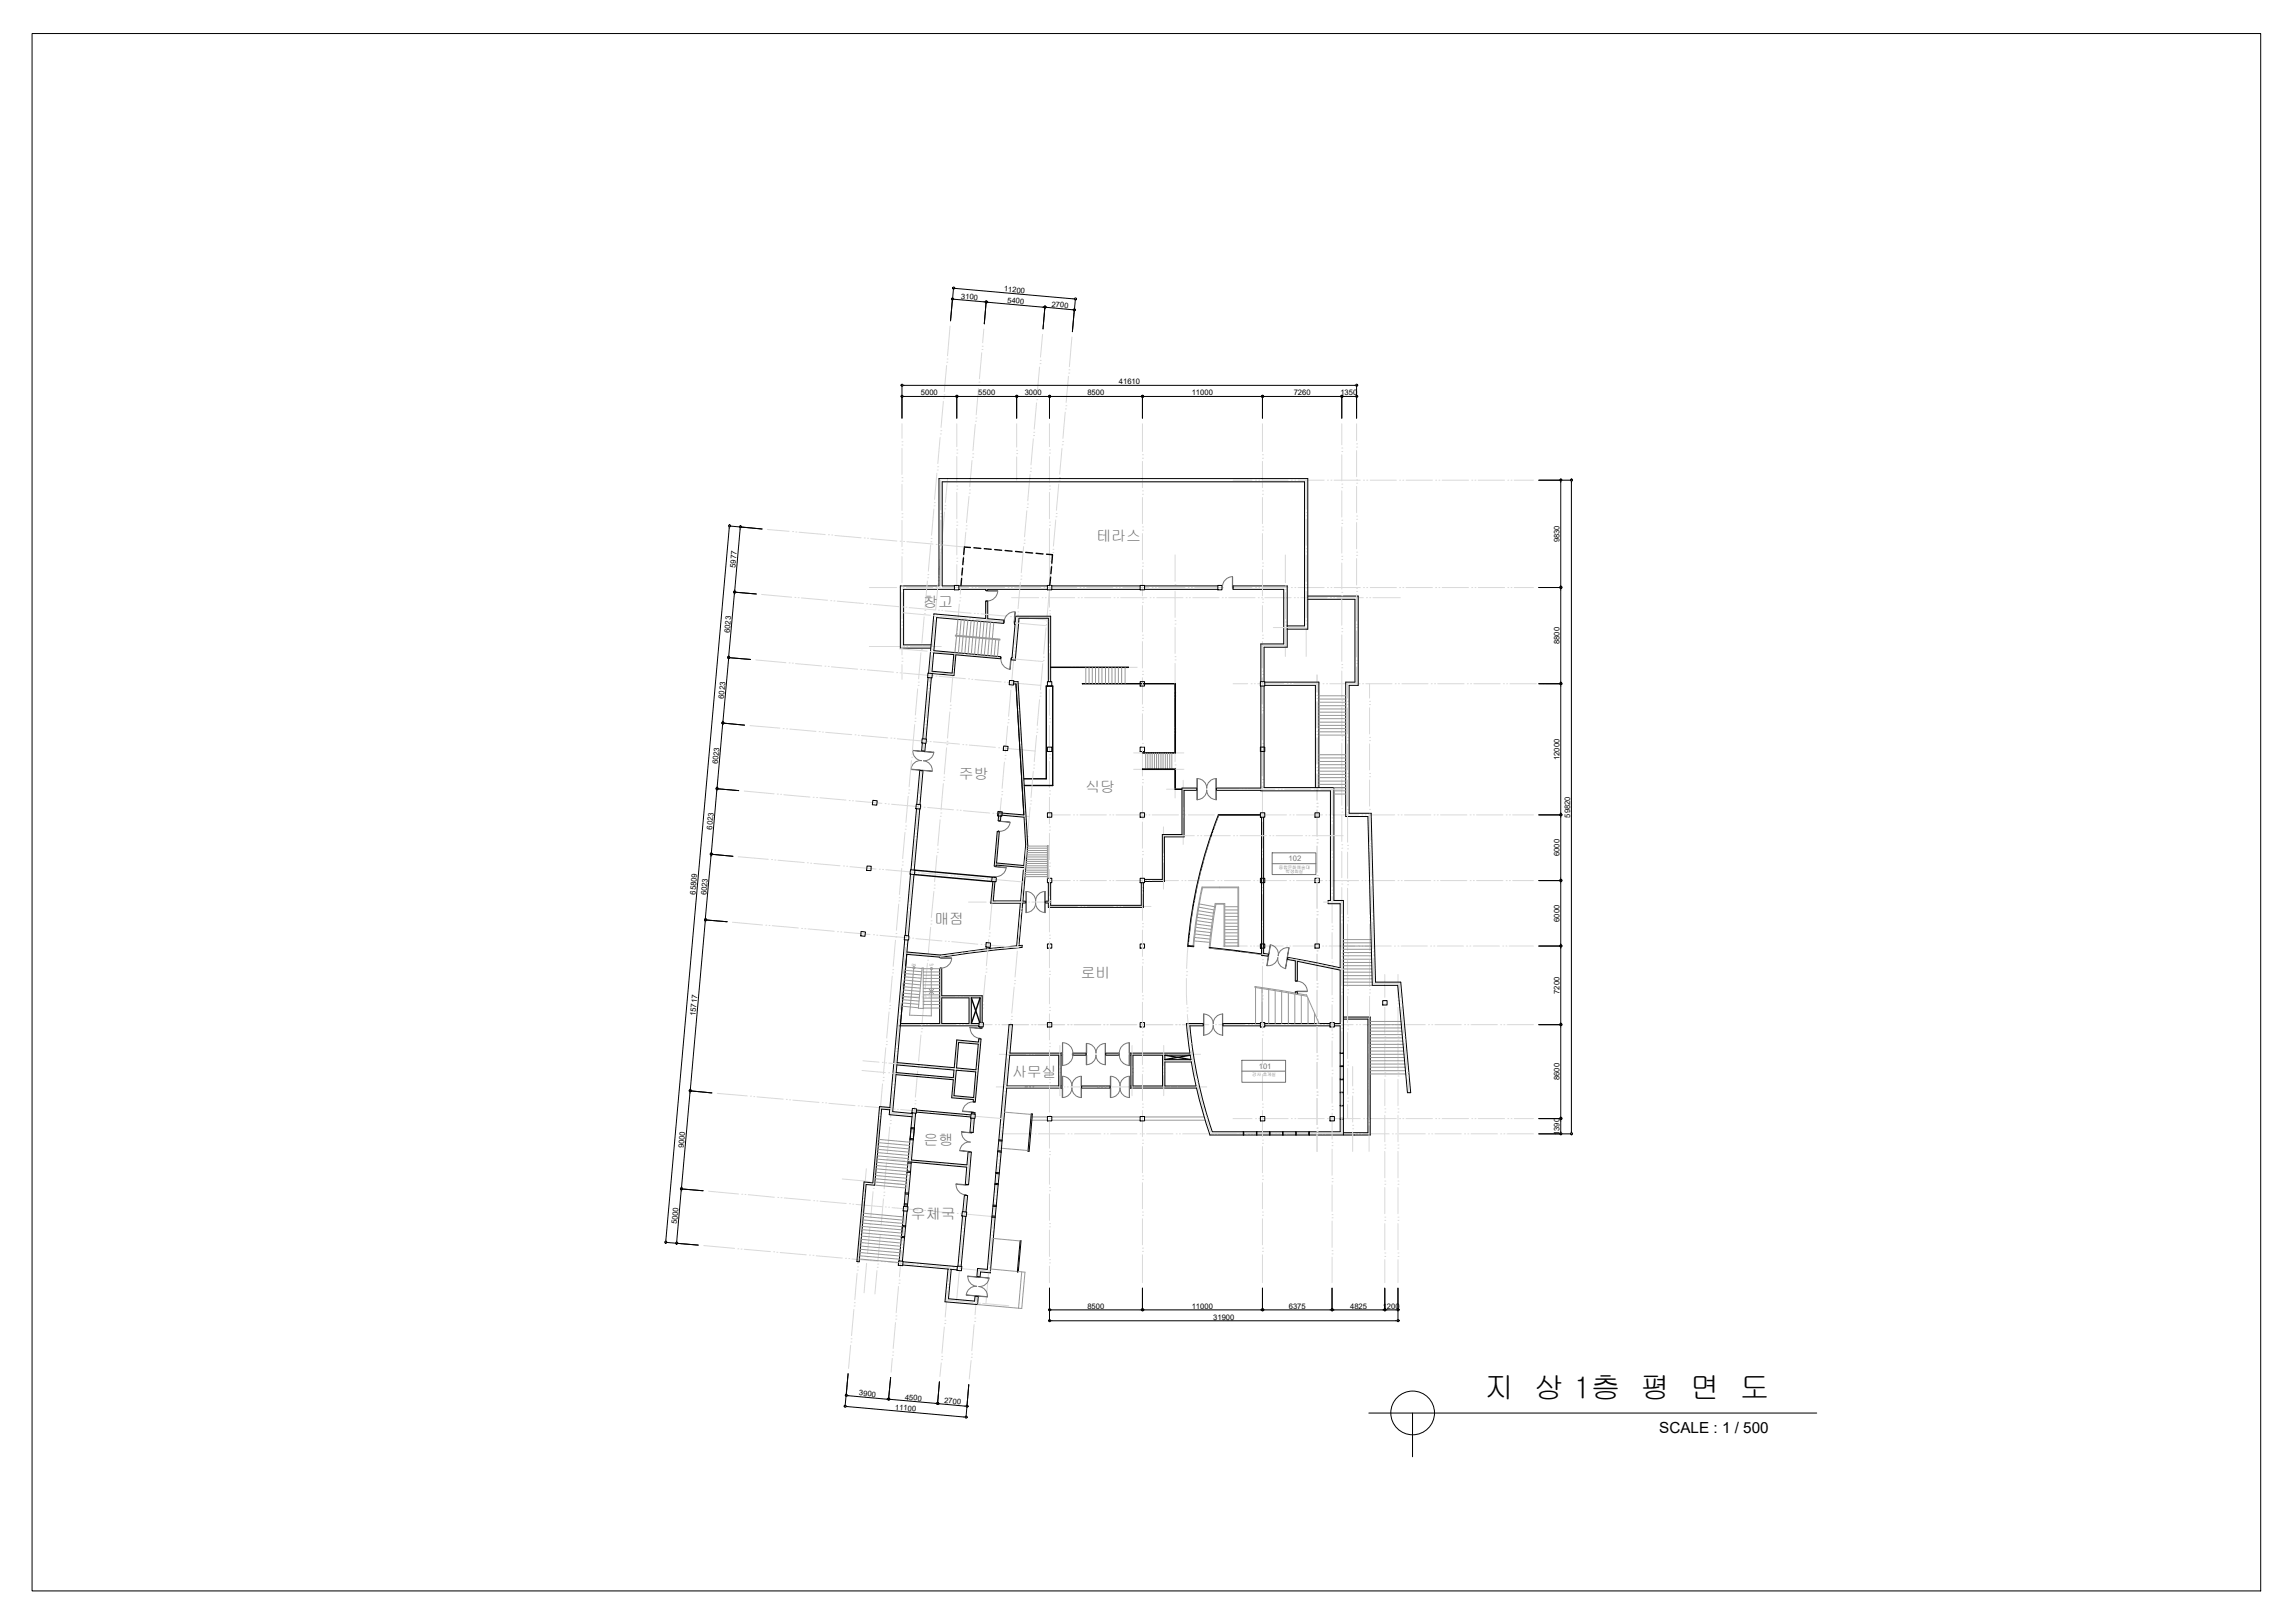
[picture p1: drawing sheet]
<svg xmlns="http://www.w3.org/2000/svg" width="420mm" height="297mm" viewBox="0 0 420 297" stroke-linecap="round" stroke-linejoin="round" font-family="sans-serif">
<defs><g id="words">
<text font-size="5.5" x="271.8" y="255.9">지 상 1층 평 면 도</text>
<text font-size="2.8" x="303.8" y="262.2">SCALE : 1 / 500</text>
<g font-size="2.7" fill="#757575">
<text x="200.7" y="99">테라스</text>
<text x="169" y="111.1">창고</text>
<text x="175.5" y="142.6">주방</text>
<text x="198.7" y="144.9">식당</text>
<text x="171.1" y="169.1">매점</text>
<text x="197.9" y="179.1">로비</text>
<text x="185.3" y="197.1">사무실</text>
<text x="169.1" y="209.5">은행</text>
<text x="166.8" y="223.1">우체국</text>
</g>
<g font-size="1.4">
<text x="183.8" y="53.3" transform="rotate(5 183.8 53.3)">11200</text>
<text x="175.9" y="54.7" transform="rotate(5 175.9 54.7)">3100</text>
<text x="184.4" y="55.4" transform="rotate(5 184.4 55.4)">5400</text>
<text x="192.5" y="56.1" transform="rotate(5 192.5 56.1)">2700</text>
<text x="204.8" y="70.3">41610</text>
<text x="168.6" y="72.3">5000</text>
<text x="179.1" y="72.3">5500</text>
<text x="187.6" y="72.3">3000</text>
<text x="199.1" y="72.3">8500</text>
<text x="218.2" y="72.3">11000</text>
<text x="236.8" y="72.3">7260</text>
<text x="245.4" y="72.3">1350</text>
<text x="285.5" y="99.3" transform="rotate(-90 285.5 99.3)">9830</text>
<text x="134.6" y="103.9" transform="rotate(-85 134.6 103.9)">5977</text>
<text x="133.6" y="115.9" transform="rotate(-85 133.6 115.9)">6023</text>
<text x="285.5" y="117.9" transform="rotate(-90 285.5 117.9)">8800</text>
<text x="132.5" y="127.9" transform="rotate(-85 132.5 127.9)">6023</text>
<text x="131.4" y="139.9" transform="rotate(-85 131.4 139.9)">6023</text>
<text x="285.5" y="139.1" transform="rotate(-90 285.5 139.1)">12000</text>
<text x="287.5" y="149.6" transform="rotate(-90 287.5 149.6)">59820</text>
<text x="130.4" y="151.8" transform="rotate(-85 130.4 151.8)">6023</text>
<text x="285.5" y="156.7" transform="rotate(-90 285.5 156.7)">6000</text>
<text x="127.3" y="163.7" transform="rotate(-85 127.3 163.7)">65809</text>
<text x="129.3" y="163.9" transform="rotate(-85 129.3 163.9)">6023</text>
<text x="285.5" y="168.7" transform="rotate(-90 285.5 168.7)">6000</text>
<text x="127.3" y="186" transform="rotate(-84 127.3 186)">15717</text>
<text x="285.5" y="181.9" transform="rotate(-90 285.5 181.9)">7200</text>
<text x="285.5" y="197.7" transform="rotate(-90 285.5 197.7)">8600</text>
<text x="285.5" y="207.7" transform="rotate(-90 285.5 207.7)">1390</text>
<text x="125.2" y="210.1" transform="rotate(-85 125.2 210.1)">9000</text>
<text x="123.9" y="224.1" transform="rotate(-85 123.9 224.1)">5000</text>
<text x="199.1" y="239.5">8500</text>
<text x="218.2" y="239.5">11000</text>
<text x="236" y="239.5">6375</text>
<text x="247.2" y="239.5">4825</text>
<text x="253.1" y="239.5">1200</text>
<text x="222.1" y="241.5">31900</text>
<text x="157.3" y="255.4" transform="rotate(5 157.3 255.4)">3900</text>
<text x="163.8" y="258" transform="rotate(5 163.8 258)">11100</text>
<text x="165.6" y="256.2" transform="rotate(5 165.6 256.2)">4500</text>
<text x="172.8" y="256.8" transform="rotate(5 172.8 256.8)">2700</text>
</g>
<g font-size="1.4" fill="#757575">
<text x="235.9" y="157.6">102</text>
<text x="230.5" y="195.6">101</text>
</g>
<g font-size=".8" fill="#757575">
<text x="234.1" y="159">융합문화예술대</text>
<text x="235.4" y="159.8">학생회실</text>
<text x="229.3" y="196.9">강사 휴게실</text>
</g>
<g font-size=".6" fill="#979797">
<text x="166.9" y="176.7">DN</text>
<text x="170.2" y="176.9">UP</text>
</g>
</g></defs>
<!-- layer: CEN -->
<g fill="none" stroke="#d9d9d9" stroke-width=".18">
<path d="M173.9 59.7l-.4 5.4M165.1 77.6v2.6M172.2 79.4h.1M172.2 78.8h.1M172.7 73.4l-.4 4.8M172.7 72.9h.1M172.8 72.3h.1M173.3 66.9l-.4 4.8M173.3 66.3h.1M173.4 65.7h.1M175.2 77.6v4.1M178.5 77.7l-.4 4.8"/>
<path d="M178.6 77.1h.1M178.7 76.5h.1M179.1 71.1l-.4 4.8M179.2 70.5h.1M179.2 69.9h.1M179.7 64.6l-.4 4.7M179.8 64h.1M179.8 63.4h.1M180.1 60.2l-.2 2.5M186.1 77.6v4.2M189.2 79.7h.1M189.3 79.1h.1"/>
<path d="M189.8 73.7l-.5 4.8M189.8 73.2h.1M189.9 72.6h.1M190.3 67.2l-.4 4.7M190.4 66.5h.1M190.4 66h.1M190.9 61.2l-.4 4.2M192.1 77.6v4.1M195 75.4l-.4 4.8M195.1 74.8h.1M195.1 74.3h.1M195.6 68.9l-.4 4.8"/>
<path d="M195.7 68.3h.1M195.7 67.7h.1M196.2 61.7l-.4 5.4M209.2 77.6v5M231.1 77.6v5M245.6 77.6v3.8M248.4 77.6v3M140.5 96.9l4 .3M145.1 97.3h.1M145.7 97.4h.1M146.3 97.4l4.8 .4M151.7 97.9h.1"/>
<path d="M152.3 97.9h.1M152.9 98l4.7 .4M158.2 98.5h.1M158.8 98.5h.1M159.4 98.6l4.8 .4M164.8 99.1h.1M165.1 94.7h.1M165.1 94h.1M165.1 88.1h.1M165.1 87.4h.1M165.1 81.4h.1M165.1 80.9h.1"/>
<path d="M165.1 82v4.8M165.1 88.6v4.8M165.1 95.3v4.7M165.4 99.1h.1M166 99.1l4.8 .5M170.4 99.7l-.4 4.8M170.4 99.1h.1M170.5 98.6h.1M171 93.2l-.5 4.8M171 92.6h.1M171.1 92h.1M171.4 99.7h.1"/>
<path d="M171.5 86.6l-.4 4.8M171.6 86h.1M171.6 85.4h.1M172 99.7h.1M172.1 80.1l-.4 4.7M172.2 94.6h.1M172.2 94h.1M172.2 87.9v5.4M172.2 95.2v4.7M172.4 99.7h.1M172.5 99.1h.1M172.6 99.7l4 .4"/>
<path d="M172.9 93.7l-.4 4.8M173 93.1h.1M173 92.5h.1M173.5 87.6l-.4 4.3M175.2 96.1h.1M175.2 95.5h.1M175.2 89.5h.1M175.2 88.9h.1M175.2 82.9h.1M175.2 82.3h.1M175.2 83.6v4.7M175.2 90.1v4.9"/>
<path d="M175.2 96.7v4.9M176.8 97.4l-.4 4.8M176.9 96.8h.1M176.9 96.2h.1M177.4 90.8l-.5 4.8M177.4 90.3h.1M177.5 89.7h.1M178 84.3l-.5 4.8M178 83.7h.1M178.1 83.1h.1M186.1 83h.1M186.1 82.4h.1"/>
<path d="M186.1 83.6v4.3M187.5 99.4h.1M187.5 98.8h.1M188 93.5l-.4 4.8M188 92.9h.1M188.1 92.2h.1M188.6 86.9l-.4 4.8M188.6 86.3h.1M188.7 85.7h.1M189.2 80.3l-.4 4.8M192.1 96.1h.1M192.1 95.5h.1"/>
<path d="M192.1 89.5h.1M192.1 88.9h.1M192.1 82.9h.1M192.1 82.3h.1M192.1 83.6v4.7M192.1 90.1v4.9M192.1 96.7v14.4M193.3 95.2l-.4 4.7M193.3 94.6h.1M193.4 94h.1M193.8 88.6l-.4 4.8M193.9 88h.1"/>
<path d="M194 87.4h.1M194.4 82l-.4 4.8M194.5 81.4h.1M194.5 80.8h.1M209.2 97h.1M209.2 96.4h.1M209.2 90.5h.1M209.2 89.8h.1M209.2 83.9h.1M209.2 83.2h.1M209.2 84.5v4.7M209.2 91.1v4.7"/>
<path d="M209.2 97.7v4.7M225.7 87.9h3.5M229.9 87.9h.1M230.4 87.9h.1M231 87.9h4.8M231.1 97h.1M231.1 96.4h.1M231.1 90.5h.1M231.1 89.8h.1M231.1 83.9h.1M231.1 83.2h.1M231.1 84.5v4.7"/>
<path d="M231.1 91.1v4.7M231.1 97.7v4.7M236.4 87.9h.1M237.1 87.9h.1M237.6 87.9h4.8M239.1 94.4h.1M239.1 93.8h.1M239.1 87.9v5.3M239.1 95v4.8M243 87.9h.1M243.7 87.9h.1M244.2 87.9h4.8"/>
<path d="M245.6 95.8h.1M245.6 95.2h.1M245.6 89.2h.1M245.6 88.6h.1M245.6 82.6h.1M245.6 82h.1M245.6 83.2v4.8M245.6 89.8v4.8M245.6 96.4v4.8M248.4 95h.1M248.4 94.4h.1M248.4 88.4h.1"/>
<path d="M248.4 87.8h.1M248.4 81.8h.1M248.4 81.2h.1M248.4 82.5v4.7M248.4 89v4.9M248.4 95.6v4.9M249.6 87.9h.1M250.2 87.9h.1M250.9 87.9h4.7M256.2 87.9h.1M256.8 87.9h.1M257.4 87.9h4.8"/>
<path d="M262.8 87.9h.1M263.4 87.9h.1M264 87.9h4.8M269.4 87.9h.1M270 87.9h.1M270.6 87.9h4.8M276 87.9h.1M276.6 87.9h.1M277.2 87.9h3.5M139.4 108.8l5.5 .5M145.5 109.3h.1M146.1 109.4h.1"/>
<path d="M146.7 109.4l4.8 .5M152.1 109.9h.1M152.7 110h.1M153.3 110l4.8 .4M158.7 110.5h.1M159.2 107.5h5M159.2 118.3h5.6M159.3 110.6h.1M159.9 110.6l4.8 .4M164.7 118.7l5 .5M164.7 107.5h.1M165.1 114.4h.1"/>
<path d="M165.1 113.8h.1M165.1 107.8h.1M165.1 107.2h.1M165.1 101.2h.1M165.1 100.6h.1M165.1 101.9v4.7M165.1 108.5v4.7M165.1 115v4.8M165.3 111.1h.1M165.3 112.1l5 .5M165.3 107.5h.1M165.4 118.3h.1"/>
<path d="M165.8 111.1h.1M165.9 107.5h4.9M166 118.3h.1M166.4 111.2l4.8 .4M166.7 118.3h5.6M168.6 119.5l-.4 4.7M168.7 118.9h.1M168.7 118.3h.1M169.2 112.9l-.4 4.8M169.2 112.3h.1M169.3 111.7h.1M169.8 106.3l-.4 4.8"/>
<path d="M169.8 105.7h.1M169.9 105.2h.1M170.3 119.3h.1M170.6 119.4h.1M170.7 118.8h.1M170.9 112.6h.1M170.9 119.3h.1M171.1 113.5l-.4 4.7M171.2 112.9h.1M171.3 112.3h.1M171.4 107.5h.1M171.5 112.7h.1"/>
<path d="M171.5 119.3l4.8 .5M171.7 106.9l-.4 4.7M171.8 106.3h.1M171.8 111.7h.1M171.9 105.7h.1M171.9 107.5h.1M172.1 112.8l4.8 .4M172.2 101.2h.1M172.2 100.6h.1M172.2 101.8v5.4M172.3 100.3l-.4 4.8M172.4 111.7h.1"/>
<path d="M172.5 107.5h4.8M173 111.8l4.8 .4M175 117.1l-.4 4.8M175.1 116.5h.1M175.2 102.7h.1M175.2 102.2h.1M175.2 116h.1M175.2 103.3v4.2M175.6 110.6l-.4 4.8M175.7 110h.1M175.8 109.4h.1M176.2 104l-.4 4.8"/>
<path d="M176.3 103.4h.1M176.3 102.8h.1M176.9 119.8h.1M177.5 113.2h.1M177.5 119.9h.1M178 107.5h.1M178.1 113.3h.1M178.1 119.9l5.1 .5M178.4 112.3h.1M178.5 107.5h.1M178.7 113.4l5.1 .4M179 112.3h.1"/>
<path d="M179.1 107.5h4.8M179.6 112.4l4.7 .4M180.7 107.5v.5M180.7 110v3.5M184.6 107.5h.1M185 112.9h.1M185.2 107.5h.1M185.2 109.4h4.9M185.6 112.9h.1M185.7 119.8l-.5 4.7M185.7 119.2h.1M185.7 118.6h.1"/>
<path d="M185.7 107.5h4.8M185.8 114l5.7 .5M186.2 112.9l5.4 .6M186.3 112.9h5.8v4.8M186.3 113.2l-.5 4.7M186.3 112.6h.1M186.3 112h.1M186.8 106.6l-.4 4.8M186.9 106h.1M186.9 105.4h.1M187.4 100l-.4 4.8M190.8 109.4h.1"/>
<path d="M191.1 107.5h.1M191.4 109.4h.1M191.5 114.9l-.4 4.8M191.5 114.3h.1M191.6 113.7h.1M191.8 107.5h.1M192 109.4h4.8M192.1 108.3l-.4 4.8M192.1 102.7h.1M192.1 102.2h.1M192.1 119h.1M192.1 118.4h.1"/>
<path d="M192.1 112.4h.1M192.1 111.8h.1M192.1 105.7h.1M192.1 105.2h.1M192.1 107.7h.1M192.1 119.5v4.8M192.2 107.1h.1M192.3 107.5h4.8M192.7 101.7l-.4 4.8M192.7 101.1h.1M192.8 100.5h.1M197.4 109.4h.1"/>
<path d="M197.7 107.5h.1M198 109.4h.1M198.4 107.5h.1M198.6 109.4h4.8M199 107.5h4.7M203.9 109.4h.1M204.3 107.5h.1M204.6 109.4h.1M204.9 107.5h.1M205.2 109.4h4.8M205.6 107.5h4.7M209.2 116.8h.1"/>
<path d="M209.2 116.2h.1M209.2 110.2h.1M209.2 109.6h.1M209.2 103.6h.1M209.2 103h.1M209.2 104.2v4.9M209.2 110.8v4.9M209.2 117.4v4.9M210.6 109.4h.1M210.9 107.5h.1M211.1 109.4h.1M211.5 107.5h.1"/>
<path d="M211.8 109.4h4.8M212.1 107.5h4.8M215.1 114.2h.1M215.1 113.6h.1M215.1 107.6h.1M215.1 107h.1M215.1 101.6v4.8M215.1 108.2v4.8M215.1 114.8v4.8M217.2 109.4h.1M217.5 107.5h.1M217.7 109.4h.1"/>
<path d="M218.1 107.5h.1M218.4 109.4h4.8M218.7 107.5h5M223.8 109.4h.1M224.4 109.4h.1M224.9 109.4h4.9M225.7 107.5h3.5M229.9 107.5h.1M230.4 109.4h.1M230.4 107.5h.1M231 109.4h.1M231 107.5h4.8"/>
<path d="M231.1 116.8h.1M231.1 116.2h.1M231.1 110.2h.1M231.1 109.6h.1M231.1 103.6h.1M231.1 103h.1M231.1 104.2v4.9M231.1 110.8v4.9M231.1 117.4v4.9M231.1 118.2h4.2M231.5 109.4h4.9M233.1 114.9h5.8"/>
<path d="M235.3 114.4h.1M235.3 113.8h.1M235.3 107.9h.1M235.3 107.2h.1M235.3 101.6v5M235.3 108.5v4.7M235.3 115.1v5M236.4 107.5h.1M237 109.4h.1M237.1 107.5h.1M237.6 109.4h.1M237.6 107.5h4.8"/>
<path d="M238.2 109.4h4.8M239.1 114.2h.1M239.1 113.6h.1M239.1 107.6h.1M239.1 107h.1M239.1 101h.1M239.1 100.4h.1M239.1 101.6v4.8M239.1 108.2v4.8M239.1 114.8v5.3M243 107.5h.1M243.6 109.4h.1"/>
<path d="M243.7 107.5h.1M244.2 109.4h.1M244.2 107.5h4.8M244.8 109.4h4.8M245.6 115.6h.1M245.6 115h.1M245.6 109h.1M245.6 108.4h.1M245.6 102.4h.1M245.6 101.8h.1M245.6 103v4.8M245.6 109.6v4.8"/>
<path d="M245.6 116.2v4.8M248.4 114.9h.1M248.4 114.3h.1M248.4 108.2h.1M248.4 107.7h.1M248.4 101.6h.1M248.4 101h.1M248.4 102.2v4.9M248.4 108.8v4.9M248.4 115.4v4.8M249.6 107.5h.1M250.2 109.4h.1"/>
<path d="M250.2 107.5h.1M250.8 109.4h.1M250.9 107.5h4.7M251.4 109.4h5M256.2 107.5h.1M256.8 107.5h.1M257.4 107.5h4.8M262.8 107.5h.1M263.4 107.5h.1M264 107.5h4.8M269.4 107.5h.1M270 107.5h.1"/>
<path d="M270.6 107.5h4.8M276 107.5h.1M276.6 107.5h.1M277.2 107.5h3.5M137.3 132.8l5.5 .5M138.4 120.8l5.5 .5M143.4 133.4h.1M144 133.4h.1M144.5 121.3h.1M144.6 133.4l4.8 .5M145.1 121.4h.1M145.7 121.5l4.7 .4"/>
<path d="M150 133.9h.1M150.6 134h.1M151 121.9h.1M151.2 134l4.7 .5M151.6 122h.1M152.2 122l4.8 .5M156.5 134.5h.1M157.1 134.6h.1M157.6 122.5h.1M157.7 134.6l4.8 .4M158.2 122.6h.1M158.8 122.6l4.8 .4"/>
<path d="M163.1 135.1h.1M163.7 135.1h.1M164.2 123.1h.1M164.3 135.2l4.8 .4M164.8 123.1h.1M165.1 121h.1M165.1 120.4h.1M165.1 121.6v2.7M165.4 123.2l4.8 .4M166.9 139.2l-.5 4.8M166.9 138.6h.1M166.9 138h.1"/>
<path d="M167.5 132.6l-.5 4.8M167.5 132h.1M167.5 131.4h.1M168 126.1l-.4 4.8M168.1 125.4h.1M168.1 124.8h.1M169.4 133.2l-.4 4.3M169.4 132.6h.1M169.5 132h.1M169.7 135.7h.1M170 126.6l-.4 4.8M170 126h.1"/>
<path d="M170.1 125.4h.1M170.3 135.7h.1M170.6 120l-.4 4.8M170.6 123.1l3.9 .3M170.8 123.7h.1M170.9 135.8l4.8 .4M171.4 123.7h.1M171.9 123.8l4.8 .4M173.3 136.9l-.4 4.7M173.3 136.3h.1M173.4 135.7h.1M173.9 130.3l-.4 4.8"/>
<path d="M173.9 129.7h.1M174 129.1h.1M174.4 123.7l-.4 4.8M174.5 123.1h.1M174.6 122.5h.1M176.3 136.3h.1M176.9 136.3h.1M177.3 124.2h.1M177.4 136.4l4.8 .4M177.9 124.3h.1M178.5 124.4l4.8 .4M182.8 136.9h.1"/>
<path d="M183.4 136.9h.1M183.9 124.8h.1M183.9 139.5l-.4 4.8M184 138.9h.1M184 138.3h.1M184 136.9l5.5 .6M184.5 124.9h.1M184.5 132.9l-.4 4.8M184.5 132.3h.1M184.6 131.7h.1M185.1 126.3l-.5 4.8M185.1 125.7h.1"/>
<path d="M185.1 125l5.5 .4M185.2 125.1h.1M185.2 120.6l5.8 .5M186.2 125.1l.3 4M186.5 129.7h.1M186.5 130.3h.1M186.5 130.9l.3 4.8M186.9 136.3h.1M186.9 136.9h.1M186.9 137.5l.3 4.7M189.3 140h.1M189.8 134.6l-.5 4.8"/>
<path d="M189.8 134h.1M189.9 133.4h.1M190.3 128.1l-.4 4.7M190.4 127.4h.1M190.4 126.8h.1M190.9 121.5l-.4 4.7M191 120.9h.1M191 120.3h.1M192.1 138.7h.1M192.1 138.1h.1M192.1 132.2h.1M192.1 131.5h.1"/>
<path d="M192.1 125.6h.1M192.1 124.9h.1M192.1 122.1h3.8M192.1 126.2v4.7M192.1 132.8v4.7M192.1 139.4v4.7M196.5 122.1h.1M197.1 122.1h.1M197.8 122.1h4.8M203.1 122.1h.1M203.7 122.1h.1M204.4 122.1h3.8"/>
<path d="M207.5 137.8h3.7M209.2 136.7h.1M209.2 136.1h.1M209.2 130h.1M209.2 129.5h.1M209.2 123.4h.1M209.2 122.9h.1M209.2 124v4.9M209.2 130.6v4.8M209.2 137.2v4.8M211.8 137.8h.1M212.5 137.8h.1"/>
<path d="M213 137.8h3.7M215.1 140h.1M215.1 134h.1M215.1 133.4h.1M215.1 127.4h.1M215.1 126.8h.1M215.1 120.8h.1M215.1 120.2h.1M215.1 121.4v4.8M215.1 128v4.8M215.1 134.6v4.8M225.7 125.1h2.7"/>
<path d="M229.1 125.1h.1M229.6 125.1h.1M230.2 125.1h4.8M231.1 136.7h.1M231.1 136.1h.1M231.1 130h.1M231.1 129.5h.1M231.1 123.4h.1M231.1 122.9h.1M231.1 124v4.9M231.1 130.6v4.8M231.1 137.2v4.8"/>
<path d="M235.7 125.1h.1M236.2 125.1h.1M236.8 125.1h4.8M241.1 134.5h.1M241.1 133.9h.1M241.1 127.8h.1M241.1 127.3h.1M241.1 123.5v3.2M241.1 128.4v4.8M241.1 135v4.8M242.2 125.1h.1M242.9 125.1h.1"/>
<path d="M243.4 125.1h4.8M245.6 135.4h.1M245.6 134.8h.1M245.6 128.8h.1M245.6 128.2h.1M245.6 122.2h.1M245.6 121.6h.1M245.6 122.8v4.8M245.6 129.4v4.8M245.6 136v4.8M246.7 135.6h.1M246.7 135h.1"/>
<path d="M246.7 128.9h.1M246.7 128.4h.1M246.7 125.1v2.7M246.7 129.5v4.8M246.7 136.1v4.8M248.4 121.5h.1M248.4 120.9h.1M248.4 122v3.1M248.8 125.1h.1M249.5 125.1h.1M250 125.1h4.8M250.7 135.6h.1"/>
<path d="M250.7 135h.1M250.7 128.9h.1M250.7 128.4h.1M250.7 125.1v2.7M250.7 129.5v4.8M250.7 136.1v4.8M255.4 125.1h.1M256 125.1h.1M256.7 125.1h4.7M262 125.1h.1M262.6 125.1h.1M263.2 125.1h4.8"/>
<path d="M268.6 125.1h.1M269.2 125.1h.1M269.8 125.1h4.8M275.2 125.1h.1M275.8 125.1h.1M276.4 125.1h4.8M281.8 125.1h.1M282.4 125.1h.1M283 125.1h2.7M135.2 156.8l5.5 .5M136.3 144.8l5.4 .5M141.3 157.3h.1"/>
<path d="M141.8 157.4h.1M142.3 145.3h.1M142.4 157.4l4.8 .5M142.9 145.4h.1M143.5 145.5l4.8 .4M147.8 157.9h.1M148.4 158h.1M148.9 145.9h.1M149 158l4.8 .5M149.5 146h.1M150.1 146l4.8 .4M154.4 158.5h.1"/>
<path d="M155 158.5h.1M155.5 146.5h.1M155.6 158.6l4.8 .4M156.1 146.6h.1M156.7 146.6l4.7 .4M161 159.1h.1M161.6 159.1h.1M162 147.1h.1M162.2 159.2l4.7 .4M162.6 147.2h.1M163.2 147.2l4.8 .4M165.1 158.9l-.4 4.8"/>
<path d="M165.2 158.3h.1M165.2 157.7h.1M165.7 152.4l-.4 4.7M165.7 151.8h.1M165.8 151.2h.1M166.3 145.8l-.5 4.7M166.3 145.2h.1M166.4 144.6h.1M167 159.6h.1M167.1 159h.1M167.5 159.7h.1M167.6 153.7l-.4 4.8"/>
<path d="M167.6 153.1h.1M167.7 152.5h.1M168.1 159.7h.1M168.2 147.1l-.4 4.7M168.2 146.5h.1M168.3 145.9h.1M168.6 147.7h.1M168.7 141.1l-.4 4.2M168.7 159.8l4.8 .4M169.2 147.7h.1M169.8 147.8l4.8 .4M171.5 156.6l-.4 4.8"/>
<path d="M171.6 156h.1M171.6 155.4h.1M172.1 150l-.4 4.8M172.2 149.4h.1M172.2 148.8h.1M172.7 143.4l-.4 4.8M172.7 142.8h.1M172.8 142.2h.1M175.2 148.3h.1M175.8 148.3h.1M176.4 148.4l4.8 .4M181.8 148.8h.1"/>
<path d="M182.2 158.1l5.4 .5M182.4 148.9h.1M182.8 152.2l-.6 6.3M183 148.9l5.5 .5M183.3 146.1l-.3 4.1M183.4 145.5h.1M183.4 144.9h.1M187.3 142.8h.1M187.3 143.5h.1M187.4 144.1l.2 4.7M187.5 159.7h.1M187.6 149.4h.1"/>
<path d="M187.7 150h.1M187.7 150.6l.3 4M188 154.3l-.4 4.8M188 153.8h.1M188.1 153.1h.1M188.6 147.7l-.4 4.8M188.6 147.2h.1M188.7 146.6h.1M189.2 141.2l-.4 4.8M189.2 140.6h.1M192.1 158.5h.1M192.1 157.9h.1"/>
<path d="M192.1 151.9h.1M192.1 151.3h.1M192.1 145.3h.1M192.1 144.7h.1M192.1 149.1h3.8M192.1 145.9v4.8M192.1 152.5v4.9M192.1 159.1v4.9M196.5 149.1h.1M197.1 149.1h.1M197.7 149.1h4.9M203.1 149.1h.1"/>
<path d="M203.7 149.1h.1M204.3 149.1h4.9M207.5 140.8h3.7M209.2 156.4h.1M209.2 155.8h.1M209.2 149.9h.1M209.2 149.2h.1M209.2 143.3h.1M209.2 142.7h.1M209.2 143.8v4.8M209.2 150.5v4.7M209.2 157.1v4.7"/>
<path d="M209.7 149.1h.1M210.3 149.1h.1M210.9 149.1h4.9M211.8 140.8h.1M212.5 140.8h.1M213 157.4h.1M213 156.8h.1M213 151.3v4.8M213 157.9v4.8M213 153h5.6M213 140.8h3.7M213.6 144.4h5.5"/>
<path d="M215.1 140.6h.1M215.1 141.2v4.9M216.4 149.1h.1M216.6 149h.1M216.6 148.4h.1M216.6 142.8v5M216.6 149.6v5M216.9 149.1h.1M217.5 149.1h4.8M219.2 153h.1M219.8 159.5l-1.1 4.7M219.8 153h.1"/>
<path d="M219.9 158.9h.1M220.1 158.3h.1M220.5 153h4.7M221.6 153.2l-1.4 4.5M221.8 152.6h.1M222 152h.1M222.7 144.4h4.1M223 149.1h.1M223.1 149.1l-.9 2.4M223.5 149.1h.1M224.1 149.1h4.8M225.8 153h.1"/>
<path d="M226.4 153h.1M227 153h4.8M227.4 144.4h.1M228 144.4h.1M228.6 144.4h4.8M229.5 149.1h.1M230.2 149.1h.1M230.7 149.1h4.8M231.1 156.4h.1M231.1 155.8h.1M231.1 149.9h.1M231.1 149.2h.1"/>
<path d="M231.1 143.3h.1M231.1 142.7h.1M231.1 143.8v4.8M231.1 150.5v4.7M231.1 157.1v4.7M232.4 153h.1M233 153h.1M233.6 153h4.8M234 144.4h.1M234.6 144.4h.1M235.2 144.4h4.8M236.1 149.1h.1"/>
<path d="M236.8 149.1h.1M237.3 149.1h4.8M239 153h.1M239.6 153h.1M240.2 153h5.7M240.6 144.4h.1M241.1 154.3h.1M241.1 153.6h.1M241.1 147.7h.1M241.1 147h.1M241.1 141.1h.1M241.1 140.5h.1"/>
<path d="M241.1 141.6v4.8M241.1 148.3v4.7M241.1 154.9v4.7M241.2 144.4h.1M241.8 144.4h4.1M242.7 149.1h.1M243.3 149.1h.1M243.9 156.9h.1M243.9 156.3h.1M243.9 150.3h.1M243.9 149.7h.1M243.9 144.4v4.7"/>
<path d="M243.9 150.9v4.8M243.9 157.5v4.8M244 149.1h4.7M245.6 155.2h.1M245.6 154.6h.1M245.6 148.6h.1M245.6 148h.1M245.6 142h.1M245.6 141.4h.1M245.6 142.6v4.8M245.6 149.2v4.8M245.6 155.8v4.8"/>
<path d="M246.7 155.4h.1M246.7 154.7h.1M246.7 148.8h.1M246.7 148.1h.1M246.7 142.2h.1M246.7 141.6h.1M246.7 142.7v4.8M246.7 149.4v4.7M246.7 156v4.7M249.3 149.1h.1M249.9 149.1h.1M250.5 149.1h4.8"/>
<path d="M250.7 155.4h.1M250.7 154.7h.1M250.7 148.8h.1M250.7 148.1h.1M250.7 142.2h.1M250.7 141.6h.1M250.7 142.7v4.8M250.7 149.4v4.7M250.7 156v4.7M250.7 149.1l.2 4.7M250.9 154.4h.1M250.9 155h.1"/>
<path d="M250.9 155.6l.1 4.8M255.9 149.1h.1M256.5 149.1h.1M257.1 149.1h4.8M262.5 149.1h.1M263.1 149.1h.1M263.7 149.1h4.8M269.1 149.1h.1M269.7 149.1h.1M270.3 149.1h4.9M275.7 149.1h.1M276.3 149.1h.1"/>
<path d="M276.9 149.1h3.8M134.1 168.8l5.5 .5M140.2 169.3h.1M140.8 169.4h.1M141.4 169.4l4.8 .4M146.8 169.9h.1M147.3 170h.1M147.9 170l4.8 .4M153.3 170.5h.1M153.9 170.6h.1M154.5 170.6l4.8 .4M159.9 171.1h.1"/>
<path d="M160.5 171.2h.1M161.1 171.2l4.8 .4M163.4 178.6l-.5 4.8M163.4 178.1h.1M163.4 177.5h.1M163.9 172.1l-.4 4.8M164 171.5h.1M164 170.9h.1M164.5 165.5l-.4 4.8M164.6 164.9h.1M164.6 164.3h.1M165.3 180l-.5 4.7"/>
<path d="M165.3 179.4h.1M165.3 178.8h.1M165.7 174.4l6.5 .6 3.3-.5M165.8 173.4l-.4 4.8M165.9 172.8h.1M165.9 172.2h.1M166.4 166.8l-.4 4.8M166.4 166.2h.1M166.5 171.7h.1M166.5 165.6h.1M167 160.2l-.4 4.8M167.1 171.7h.1"/>
<path d="M167.7 171.8l4.8 .4M169.8 176.3l-.4 4.8M169.8 175.7h.1M169.9 175.1h.1M170.4 169.7l-.4 4.8M170.4 169.1h.1M170.5 168.5h.1M171 163.2l-.5 4.7M171 162.6h.1M171.1 162h.1M172.2 177.2v4.3M173 172.3h.1"/>
<path d="M173.6 172.3h.1M174.1 160.3h.1M174.2 172.3l4.8 .5M174.7 160.3h.1M175.3 160.4l4.8 .4M176.1 174.4h.1M176.7 174.3h.1M177.3 165.1h3.2M179.6 172.8h.1M180.2 172.9h.1M180.4 178.5l-.4 4.8M180.5 177.9h.1"/>
<path d="M180.5 177.3h.1M180.7 160.8h.1M180.8 172.9l5.5 .5M181 172l-.4 4.7M181 171.3h.1M181.1 165.1h.1M181.1 170.7h.1M181.3 160.9h.1M181.6 165.4l-.4 4.7M181.6 164.8h.1M181.7 164.2h.1M181.7 165.1h.1"/>
<path d="M181.9 161l5.5 .4M182 173.7l-4.7 .5M182 160.7l-.4 4.4M182 160.5l-.2 3.1M182.3 165.1h4.8M182.7 173.6h.1M183.2 173.6h.1M185.7 179.5h.1M186.3 174.1l-.5 4.7M186.3 173.4h.1M186.3 172.8h.1M186.8 167.5l-.4 4.8"/>
<path d="M186.9 166.9h.1M186.9 166.3h.1M187.1 173.2l-3.3 .3M187.2 165.1h.6M187.4 160.9l-.4 4.8M187.5 160.3h.1M187.7 165.1h.1M188.3 165.1h.1M188.9 165.1h3.2M192.1 178.4h.1M192.1 177.8h.1M192.1 171.7h.1"/>
<path d="M192.1 171.2h.1M192.1 165.1h.1M192.1 164.5h.1M192.1 164.8h.1M192.1 165.9h5.2M192.1 161.2h3.8M192.1 165.7v4.9M192.1 172.3v4.8M192.1 178.9v4.8M196.5 161.2h.1M197.1 161.2h.1M197.7 161.2h4.9"/>
<path d="M197.9 165.9h.1M198.4 165.9h.1M199 165.9h4.8M203.1 161.2h.1M203.7 161.2h.1M204.3 161.2h4.9M204.5 165.9h.1M205 165.9h.1M205.6 165.9h5.1M209.2 176.2h.1M209.2 175.6h.1M209.2 169.6h.1"/>
<path d="M209.2 169h.1M209.2 163h.1M209.2 162.4h.1M209.2 163.7v4.7M209.2 170.2v4.8M209.2 176.8v4.9M209.7 161.2h.1M210.3 161.2h.1M210.9 161.2h4.9M216.4 161.2h.1M216.9 161.2h.1M217.2 178.5h.1"/>
<path d="M217.2 179.1l.1 4.8M217.2 177.8h.1M217.5 161.2h4.8M217.6 172.5l-.4 4.7M217.6 171.9h.1M217.7 171.3h.1M218.4 165.9l-.7 4.8M218.5 165.4h.1M218.6 164.8h.1M221.4 173.5l4.5 .4M223 161.2h.1M223.5 161.2h.1"/>
<path d="M223.9 173.1h4.4M224.1 161.2h4.8M226.5 174h.1M227.1 174.1h.1M227.7 174.2l4.5 .6M228.9 173.1h.1M229.5 173.1h.1M229.5 161.2h.1M230.1 173.1h4.8M230.2 161.2h.1M230.7 161.2h4.8M231.1 176.2h.1"/>
<path d="M231.1 175.6h.1M231.1 169.6h.1M231.1 169h.1M231.1 163h.1M231.1 162.4h.1M231.1 163.7v4.7M231.1 170.2v4.8M231.1 176.8v4.9M235.5 173.1h.1M235.7 175.4l4.3 .8M236.1 173.1h.1M236.1 161.2h.1"/>
<path d="M236.7 173.1h4.8M236.8 161.2h.1M237.3 175.7v3.8M237.3 161.2h4.8M240.6 176.3h.1M241.1 174h.1M241.1 173.4h.1M241.1 167.4h.1M241.1 166.8h.1M241.1 160.8h.1M241.1 160.2h.1M241.1 161.5v4.7"/>
<path d="M241.1 168.1v4.7M241.1 174.6v4.9M241.2 176.4h.1M241.8 176.6l4.1 .9M242.1 173.1h.1M242.3 165.1h3.3M242.7 173.1h.1M242.7 161.2h.1M243.3 161.2h.1M243.3 173.1h4.8M243.9 176.7h.1M243.9 176.1h.1"/>
<path d="M243.9 170.1h.1M243.9 169.5h.1M243.9 163.5h.1M243.9 162.9h.1M243.9 164.1v4.8M243.9 170.7v4.8M243.9 177.3v4.8M244 161.2h4.7M245.6 175h.1M245.6 174.4h.1M245.6 168.4h.1M245.6 167.8h.1"/>
<path d="M245.6 161.8h.1M245.6 161.2h.1M245.6 162.4v4.8M245.6 169v4.8M245.6 175.6v4.8M246.7 175.1h.1M246.7 174.5h.1M246.7 168.5h.1M246.7 167.9h.1M246.7 161.9h.1M246.7 161.3h.1M246.7 162.6v4.7"/>
<path d="M246.7 169.1v4.8M246.7 175.7v4.9M248.7 173.1h.1M249.3 173.1h.1M249.3 161.2h.1M249.9 161.2h.1M249.9 173.1h4.8M250.5 161.2h4.8M250.7 175.1h.1M250.7 174.5h.1M250.7 168.5h.1M250.7 167.9h.1"/>
<path d="M250.7 161.9h.1M250.7 161.3h.1M250.7 162.6v4.7M250.7 169.1v4.8M250.7 175.7v4.9M251 161h.1M251.1 161.6h.1M251.1 162.2l.1 4.8M251.2 167.6h.1M251.2 168.2h.1M251.2 168.8l.2 4.8M251.4 174.2h.1"/>
<path d="M251.4 174.8h.1M251.4 175.4l.1 4.6h4.6l.3 2.5M253.5 178.4v4.1M255.3 173.1h.1M255.9 173.1h.1M255.9 161.2h.1M255.9 178.4v4.1M256.5 161.2h.1M256.5 173.1h4.8M257.1 161.2h4.8M261.9 173.1h.1M262.5 173.1h.1"/>
<path d="M262.5 161.2h.1M263.1 161.2h.1M263.1 173.1h4.8M263.7 161.2h4.8M268.5 173.1h.1M269.1 173.1h.1M269.1 161.2h.1M269.7 161.2h.1M269.7 173.1h4.8M270.3 161.2h4.9M275.1 173.1h.1M275.7 173.1h.1"/>
<path d="M275.7 161.2h.1M276.3 173.1h4.4M276.3 161.2h.1M276.9 161.2h3.8M157.8 195.9l4.3 .4M158 194.1l2.9 .3M161.5 194.4h.1M161.6 198.4l-.5 4.8M161.7 197.8h.1M161.7 197.2h.1M162.1 194.5h.1M162.2 191.8l-.5 4.8"/>
<path d="M162.2 191.2h.1M162.3 190.6h.1M162.7 196.3h.1M162.7 194.6l4.8 .4M162.8 185.2l-.5 4.8M162.8 184.6h.1M162.9 184h.1M163.3 196.4h.1M163.5 199.7l-.4 4.8M163.5 199.1h.1M163.6 198.5h.1M163.9 196.5l4.7 .4"/>
<path d="M164.1 193.1l-.5 4.8M164.1 192.5h.1M164.2 191.9h.1M164.6 187.5h3.8M164.7 186.5l-.5 4.8M164.7 185.9h.1M164.7 185.3h.1M165 182.5h3.2M168 196l-.4 4.8M168.1 195.4h.1M168.1 195h.1M168.1 194.8h.1"/>
<path d="M168.6 189.4l-.4 4.8M168.6 188.8h.1M168.7 188.3h.1M168.7 195.1h.1M168.8 182.5h.1M169 187.5h.1M169.2 182.9l-.4 4.8M169.2 182.3h.1M169.2 196.9h.1M169.3 181.7h.1M169.3 195.2l4.8 .4M169.4 182.5h.1"/>
<path d="M169.6 187.5h.1M169.8 197h.1M170 182.5h4.8M170.3 187.5h4.7M170.5 197.1l4.2 .3M172.2 182.7h.1M172.2 182.1h.1M172.2 183.3v4.2M174.7 195.6h.1M174.8 196.6l-.4 4.1 4 .4M174.9 195.9h.1M174.9 195.3h.1"/>
<path d="M175.3 195.7h.1M175.4 182.5h.1M175.6 187.5h.1M175.9 195.7l3 .3M176 182.5h.1M176.2 187.5h.1M176.6 182.5h3.2M176.8 187.5h4.8M177.6 182.5v5M178.8 196.8l-.4 4.8M178.8 196.2h.1M178.9 195.6h.1"/>
<path d="M179.3 190.9l-4-.4-.4 4.2M179.4 190.1l-.4 4.9M179.6 182.5v5M179.9 185.1l-.3 3M179.9 184.5h.1M179.9 183.9h.1M182.2 187.5h.1M182.4 198.9h5.2M182.8 187.5h.1M183 193h4.8M183.4 187.5h4.9M184 199.8h.1"/>
<path d="M184 199.1h.1M184.5 193.8l-.4 4.7M184.6 193.2h.1M184.6 192.6h.1M185.1 187.2l-.5 4.8M185.1 186.6h.1M185.2 186h.1M185.7 180.6l-.5 4.8M185.7 180h.1M188.2 198.9h.1M188.4 193h.1M188.8 198.9h.1"/>
<path d="M188.8 187.5h.1M188.9 187.5h.1M189 193h.1M189.4 198.9h4.8M189.4 187.5h.1M189.5 187.5h.1M189.6 193h4.8M190 187.5h4.9M192.1 198.2h.1M192.1 197.5h.1M192.1 191.6h.1M192.1 190.9h.1"/>
<path d="M192.1 185h.1M192.1 184.4h.1M192.1 185.5v4.8M192.1 192.2v4.7M192.1 198.8v4.7M194 196.3h.1M194 195.6h.1M194 191.3v3.7M194 196.9v3.6M194.8 198.9h.1M195.4 198.9h.1M195.4 187.5h.1"/>
<path d="M195.5 187.5h.1M196 198.9h4.8M196 187.5h.1M196.1 187.5h.1M196.5 193h2.3M196.6 187.5h4.9M201.4 198.9h.1M202 198.9h.1M202 187.5h.1M202.1 187.5h.1M202.4 193h2.4M202.6 198.9h4.8"/>
<path d="M202.6 187.5h.1M202.7 187.5h.1M203.2 187.5h4.9M206.8 193h5.6M207.2 196.3h.1M207.2 195.6h.1M207.2 191.3v3.7M207.2 196.9v3.6M208 198.9h.1M208.6 198.9h.1M208.6 187.5h.1M208.7 187.5h.1"/>
<path d="M209.2 196h.1M209.2 195.5h.1M209.2 189.4h.1M209.2 188.8h.1M209.2 182.8h.1M209.2 182.2h.1M209.2 183.4v4.9M209.2 190v4.9M209.2 196.6v4.8M209.2 198.9h4.8M209.2 187.5h.1M209.3 187.5h.1"/>
<path d="M209.8 187.5h4.9M213 193h.1M213 196.3h.1M213 195.6h.1M213 191.3v3.7M213 196.9v3.6M213.3 194.1h4.7M213.6 193h.1M214.2 193h5.6M214.6 198.9h.1M215.2 198.9h.1M215.2 187.5h.1"/>
<path d="M215.3 187.5h.1M215.8 198.9h5.1M215.8 187.5h.1M215.9 187.5h.1M216.4 187.5h4.9M217.3 184.4h.1M217.3 185h.1M217.4 185.7l.4 4.7M217.9 191h.1M218 191.6h.1M218.1 192.2l.8 4.7M219 197.5h.1"/>
<path d="M219.1 198.1h.1M219.3 198.7l1.2 4.7M221.9 187.5h.1M222.5 187.5h.1M223.1 187.5h4.8M228.5 187.5h.1M229.1 187.5h.1M229.7 187.5h4.8M231.1 196h.1M231.1 195.5h.1M231.1 189.4h.1M231.1 188.8h.1"/>
<path d="M231.1 182.8h.1M231.1 182.2h.1M231.1 183.4v4.9M231.1 190v4.9M231.1 196.6v4.8M235.1 187.5h.1M235.7 187.5h.1M236.3 187.5h4.8M237.3 181.5v.3M241.1 199.9h.1M241.1 193.8h.1M241.1 193.3h.1"/>
<path d="M241.1 187.2h.1M241.1 186.6h.1M241.1 180.6h.1M241.1 180h.1M241.1 181.2v4.9M241.1 187.8v4.9M241.1 194.4v4.8M241.7 187.5h.1M242.3 187.5h.1M242.9 187.5h4.8M243.9 196.5h.1M243.9 195.9h.1"/>
<path d="M243.9 189.9h.1M243.9 189.3h.1M243.9 183.3h.1M243.9 182.7h.1M243.9 183.9v4.8M243.9 190.5v4.8M243.9 197.1v4.8M245.6 188.2h.1M245.6 187.6h.1M245.6 181.6h.1M245.6 181h.1M245.6 182.2v4.8"/>
<path d="M245.6 188.8v3.9M245.6 195.2v2.3M245.6 200v2.3M245.9 186.4h4.7v4.7M246.7 194.9h.1M246.7 194.4h.1M246.7 188.3h.1M246.7 187.7h.1M246.7 181.7h.1M246.7 181.1h.1M246.7 182.3v4.9M246.7 188.9v4.9"/>
<path d="M246.7 195.5v4.8M247.6 200h.1M247.6 199.3h.1M247.6 195.2v3.6M248.3 187.5h.1M248.9 187.5h.1M249.5 187.5h4.8M250.6 198.8h.1M250.6 198.2h.1M250.6 192.2h.1M250.6 191.6h.1M250.6 192.8v4.9"/>
<path d="M250.6 199.4v4.9M250.7 194.9h.1M250.7 194.4h.1M250.7 188.3h.1M250.7 187.7h.1M250.7 181.7h.1M250.7 181.1h.1M250.7 182.3v4.9M250.7 188.9v4.9M250.7 195.5v4.8M253.5 196.9h.1M253.5 196.3h.1"/>
<path d="M253.5 190.3h.1M253.5 189.7h.1M253.5 183.7h.1M253.5 183.1h.1M253.5 184.4v4.7M253.5 190.9v4.8M253.5 197.5v4.9M254.9 187.5h.1M255.5 187.5h.1M255.9 196.9h.1M255.9 196.3h.1M255.9 190.3h.1"/>
<path d="M255.9 189.7h.1M255.9 183.7h.1M255.9 183.1h.1M255.9 184.4v4.7M255.9 190.9v4.8M255.9 197.5v4.9M256.1 187.5h4.8M256.4 183.2h.1M256.5 183.8h.1M256.5 184.4l.5 4.7M257 189.7h.1M257.1 190.3h.1"/>
<path d="M257.2 190.9l.4 4.8M257.6 196.3h.1M257.7 196.9h.1M257.8 197.5l.2 2.5M261.5 187.5h.1M262.1 187.5h.1M262.7 187.5h4.8M268.1 187.5h.1M268.7 187.5h.1M269.3 187.5h4.8M274.7 187.5h.1M275.3 187.5h.1"/>
<path d="M275.9 187.5h4.8M129.7 218l5.5 .5M131.3 200.1l5.5 .5M135.8 218.6h.1M136.4 218.6h.1M137 218.7l4.8 .4M137.4 200.6h.1M138 200.7h.1M138.6 200.7l4.8 .5M142.4 219.2h.1M143 219.2h.1M143.6 219.2l4.8 .5"/>
<path d="M144 201.2h.1M144.6 201.3h.1M145.1 201.3l4.8 .5M149 219.8h.1M149.5 219.8h.1M150.1 219.8l4.8 .5M150.5 201.8h.1M151.2 201.8h.1M151.8 201.9l4.7 .5M154.2 215.8l5.1 .4M157.1 202.4h.1M157.7 202.4h.1"/>
<path d="M158.1 219.9l-.5 4.8M158.1 219.3h.1M158.2 218.7h.1M158.3 202.5l4.8 .4M158.6 213.9l-.4 4.2M159.8 218.1l-.4 4.8M159.9 216.3h.1M159.9 217.5h.1M160 216.9h.1M160.4 211.5l-.4 4.8M160.5 210.9h.1M160.5 216.4h.1"/>
<path d="M160.5 210.3h.1M161 204.9l-.4 4.8M161.1 204.3h.1M161.1 203.8h.1M161.1 216.4l5.1 .4M161.7 219.4l-.4 4.8M161.8 218.8h.1M161.8 218.2h.1M162.3 212.8l-.4 4.8M162.4 212.2h.1M162.4 212.1l3.3 .3M162.4 211.6h.1"/>
<path d="M162.9 206.2l-.4 4.8M163 205.7h.1M163 205.1h.1M163.1 203.8l3.9 .3M163.7 203h.1M164.3 203h.1M164.9 203.1l4.8 .4M166.3 212.4h.1M166.3 215.7l-.5 4.8M166.3 215.1h.1M166.4 214.5h.1M166.9 212.5h.1"/>
<path d="M166.9 209.2l-.5 4.8M166.9 208.6h.1M166.9 208h.1M167.5 202.6l-.5 4.8M167.5 212.6l4.7 .4M167.5 202h.1M167.5 201.4h.1M170.3 203.6h.1M170.8 203.6h.1M171.5 203.7l4.7 .4M172.8 213h.1M173.4 213.1h.1"/>
<path d="M174 213.1l3.3 .3M176.9 204.1h.1M176.9 218.8l-.6 5.5M177.4 204.2h.1M177.5 210.8l-.5 6M178 204.3l5.5 .4M178.2 203.6l-.3 3.7M182.2 219.5h.1M182.3 218.9h.1M182.7 213.5l-.4 4.8M182.8 212.9h.1M182.8 212.3h.1"/>
<path d="M183.3 206.9l-.4 4.8M183.4 206.3h.1M183.4 205.7h.1M183.5 207.5h4.8M183.9 200.4l-.4 4.7M188.9 207.5h.1M189.5 207.5h.1M190.1 207.5h4.8M192.1 217.9h.1M192.1 217.3h.1M192.1 211.3h.1M192.1 210.7h.1"/>
<path d="M192.1 204.7h.1M192.1 204.1h.1M192.1 205.4v4.7M192.1 211.9v4.8M192.1 218.5v4.9M195.5 207.5h.1M196.1 207.5h.1M196.7 207.5h4.8M202.1 207.5h.1M202.7 207.5h.1M203.3 207.5h4.8M208.7 207.5h.1"/>
<path d="M209.2 215.9h.1M209.2 215.2h.1M209.2 209.3h.1M209.2 208.7h.1M209.2 202.6h.1M209.2 202.1h.1M209.2 203.2v4.8M209.2 209.8v4.8M209.2 216.5v4.7M209.3 207.5h.1M209.9 207.5h4.8M215.3 207.5h.1"/>
<path d="M215.9 207.5h.1M216.5 207.5h4.8M220.6 203.9h.1M220.8 204.5h.1M221 205.1l.7 2.3h4.6M221.9 207.5h.1M222.5 207.5h.1M223.1 207.5h4.8M225.7 204.7h3.5M226.9 207.4h.1M227.5 207.4h.1M228.1 207.4h4.8"/>
<path d="M228.5 207.5h.1M229.1 207.5h.1M229.7 207.5h4.8M229.9 204.7h.1M230.4 204.7h.1M231 204.7h4.8M231.1 215.9h.1M231.1 215.2h.1M231.1 209.3h.1M231.1 208.7h.1M231.1 202.6h.1M231.1 202.1h.1"/>
<path d="M231.1 203.2v4.8M231.1 209.8v4.8M231.1 216.5v4.7M233.5 207.4h.1M234.1 207.4h.1M234.7 207.4h4.9M235.1 207.5h.1M235.7 207.5h.1M236.3 207.5h4.8M236.4 204.7h.1M237.1 204.7h.1M237.6 204.7h4.8"/>
<path d="M240.1 207.4h.1M240.7 207.4h.1M241.1 207.1h.1M241.1 206.5h.1M241.1 200.4h.1M241.1 201v4.8M241.1 207.6v3.1M241.3 207.4h4.6M241.7 207.5h.1M242.3 207.5h.1M242.9 207.5h4.8M243 204.7h.1"/>
<path d="M243.7 204.7h.1M243.9 216.3h.1M243.9 215.7h.1M243.9 209.7h.1M243.9 209.1h.1M243.9 203.1h.1M243.9 202.5h.1M243.9 203.7v4.8M243.9 210.3v4.8M243.9 216.9v4.8M244.2 204.7h4.8M245.6 204.8v2.6"/>
<path d="M246.7 201.5h.1M246.7 201h.1M246.7 202.1v2.6M247.6 206.6h.1M247.6 206h.1M247.6 200.6v4.8M247.6 207.2v3.5M248.3 207.5h.1M248.9 207.5h.1M249.5 207.5h4.8M249.6 204.7h.1M250.2 204.7h.1"/>
<path d="M250.6 205.4h.1M250.6 204.9h.1M250.6 206v4.7M250.7 201.5h.1M250.7 201h.1M250.7 202.1v2.6M250.9 204.7h4.7M253.5 216.7h.1M253.5 216.2h.1M253.5 210.1h.1M253.5 209.6h.1M253.5 203.5h.1"/>
<path d="M253.5 202.9h.1M253.5 204.1v4.9M253.5 210.7v4.9M253.5 217.3v4.8M254.9 207.5h.1M255.5 207.5h.1M255.9 216.7h.1M255.9 216.2h.1M255.9 210.1h.1M255.9 209.6h.1M255.9 203.5h.1M255.9 202.9h.1"/>
<path d="M255.9 204.1v4.9M255.9 210.7v4.9M255.9 217.3v4.8M256.1 207.5h4.8M256.2 204.7h.1M256.8 204.7h.1M257.4 204.7h4.8M261.5 207.5h.1M262.1 207.5h.1M262.7 207.5h4.8M262.8 204.7h.1M263.4 204.7h.1"/>
<path d="M264 204.7h4.8M268.1 207.5h.1M268.7 207.5h.1M269.3 207.5h4.8M269.4 204.7h.1M270 204.7h.1M270.6 204.7h4.8M274.7 207.5h.1M275.3 207.5h.1M275.9 207.5h4.8M276 204.7h.1M276.6 204.7h.1"/>
<path d="M277.2 204.7h3.5M128.8 228l5.7 .5M135.1 228.6h.1M135.7 228.6h.1M136.3 228.6l4.7 .5M141.6 229.1h.1M142.2 229.2h.1M142.8 229.2l4.8 .5M148.2 229.7h.1M148.8 229.7h.1M149.4 229.8l4.8 .5M154.8 230.3h.1"/>
<path d="M155.4 230.3h.1M155.5 220.3h.1M156 230.4l4.8 .4M156.1 220.4h.1M156.3 239.6l-.4 4.8M156.4 239h.1M156.4 238.4h.1M156.7 220.4l4.8 .5M156.9 233l-.4 4.8M157 232.5h.1M157 231.9h.1M157.5 226.5l-.5 4.8"/>
<path d="M157.6 225.9h.1M157.6 225.3h.1M158.7 231.2l-.5 5.4M158.7 230.6h.1M158.8 230h.1M159.2 224.7l-.4 4.7M159.3 224.1h.1M159.4 223.5h.1M160.6 232.5l-.4 4.3M160.6 231.9h.1M160.7 231.4h.1M161.1 226l-.4 4.8"/>
<path d="M161.2 225.4h.1M161.2 224.8h.1M161.4 230.9h.1M162 230.9h.1M162.1 220.9h.1M162.5 231l4.8 .4M162.7 220.9h.1M163.3 221l4.8 .4M164.5 235.5l-.4 4.7M164.6 234.9h.1M164.6 234.3h.1M165.1 228.9l-.4 4.8"/>
<path d="M165.2 228.3h.1M165.2 227.7h.1M165.7 222.3l-.4 4.8M165.7 221.7h.1M165.8 221.1h.1M167.9 231.5h.1M168.5 231.5h.1M168.7 221.5h.1M169.1 231.6l4.8 .4M169.3 221.5h.1M169.9 221.6l4.8 .4M173.3 238l4.8 .4"/>
<path d="M173.5 236.3l-.5 4.7M173.5 235.7h.1M173.6 235.1h.1M173.8 232l-.2 2.5M174.5 232h.1M175.1 232.1h.1M175.2 222.1h.1M175.6 232.6l-.5 5.5M175.7 232h.1M175.7 231.4h.1M175.7 232.2l5.6 .5M175.8 222.1h.1"/>
<path d="M176.2 226.1l-.4 4.7M176.3 225.5h.1M176.3 224.9h.1M176.4 222.2l5.5 .5M178.7 238.5h.1M178.8 237.2l-.3 3.4M179.2 232.5l-.1 1.2M179.3 238.5h.1M179.9 238.5l4.8 .5M181 233.2l-.5 5.4M181 232.6h.1M181.1 232h.1"/>
<path d="M181.6 226.7l-.5 4.7M181.6 226.1h.1M181.7 225.5h.1M182.1 220.1l-.4 4.7M192.1 231.1h.1M192.1 230.5h.1M192.1 224.5h.1M192.1 223.9h.1M192.1 225.1v4.9M192.1 231.7v3M209.2 229h.1M209.2 228.4h.1"/>
<path d="M209.2 222.4h.1M209.2 221.8h.1M209.2 223.1v4.7M209.2 229.7v5M231.1 229h.1M231.1 228.4h.1M231.1 222.4h.1M231.1 221.8h.1M231.1 223.1v4.7M231.1 229.7v5M243.9 229.5h.1M243.9 228.9h.1"/>
<path d="M243.9 222.9h.1M243.9 222.3h.1M243.9 223.5v4.8M243.9 230.1v4.6M253.5 230h.1M253.5 229.3h.1M253.5 223.4h.1M253.5 222.8h.1M253.5 223.9v4.8M253.5 230.5v4.2M255.9 230h.1M255.9 229.3h.1"/>
<path d="M255.9 223.4h.1M255.9 222.8h.1M255.9 223.9v4.8M255.9 230.5v4.2M155.7 246.2l-.4 4.2M155.8 245.6h.1M155.8 245h.1M163.4 248.6l-.3 2.5M163.4 248h.1M163.4 247.4h.1M163.9 242.1l-.4 4.7M164 241.4h.1"/>
<path d="M164 240.8h.1M172.3 249.4l-.2 2.5M172.4 248.8h.1M172.4 248.2h.1M172.9 242.9l-.4 4.8M173 242.2h.1M173 241.6h.1M177.8 249l-.4 3.4M177.8 248.4h.1M177.9 247.8h.1M178.3 242.4l-.4 4.8M178.4 241.9h.1"/>
<path d="M178.5 241.2h.1"/>
</g>
<!-- layer: WIN -->
<g fill="none" stroke="#000" stroke-width=".18">
<path d="M245.3 197.5h.6v2.5h-.6zM245.3 199.9h.6M245.3 192.7h.6v2.5h-.6zM245.3 195.1h.6M245.3 197.6h.6M245.3 192.8h.6M165.7 218.3l.7 .1-.3 2.2-.5-.1zM165.7 218.5l.6 .1M166.1 214.3l.6 .1M166.2 212.6l.6 .1-.1 1.9-.6-.1zM166.2 212.9h.6M166.6 208.4h.6"/>
<path d="M166.8 206.5l.6 .1M166.8 206.4h.6l-.2 2.2h-.6zM182.1 216.6h.6M182.3 214.6h.7l-.3 2.2-.6-.1zM182.3 214.8h.6M182.7 210.6l.6 .1M182.9 208.6l.6 .1-.2 2.2-.6-.1zM182.9 208.8h.6M227.6 207.1h2.5v.6h-2.5zM227.7 207.1v.6M230 207.1v.6M232.4 207.1h2.5v.6h-2.5z"/>
<path d="M232.5 207.1v.6M234.8 207.1v.6M237.2 207.1h2.5v.6h-2.5zM237.3 207.1v.6M239.6 207.1v.6M245.3 202.3h.6v2.5h-.6zM245.3 204.7h.6M245.3 202.4h.6M165 226.3l.6 .1M165.2 224.5h.6M165.2 224.3l.6 .1-.2 2.1h-.6zM165.6 220.3h.5"/>
<path d="M181.6 222.5l.6 .1M181.8 220.8h.6M181.8 220.6h.6l-.2 2.2h-.6z"/>
</g>
<!-- layer: WALL -->
<g fill="none" stroke="#000" stroke-width=".18">
<path d="M170.9 119.5l3.7 .3-.3 3.4-3.7-.3zM174.7 107.9h-9.3v10.1h5.1M174.7 107.2h-2.2v-19h66.3v26.4h-3.2M175.5 107.9h5v.1h.3v-.1h11M175.5 107.2h16.3M192.6 107.9h16.1M192.6 107.2h16.1M209.5 107.9h13.5M209.5 107.2h13.5M235.6 115.1h3.8v-27.5h-67.5v19.6h-7.1v11.4h5.6M239.4 109.1h9.3v16.3h-1.7v23.4h4l.8 30.9h4.6l1.9 20.3h-.6l-1.8-19.7h-4.7l-.8-30.9h-4v-24.6h1.7v-15.1h-8.7M168.9 136l-.2 1.4 .6 .1 .1-1.4"/>
<path d="M169.9 124l-1 11.2M170 123.2l1-10.8 9.5 .8v-3.2h.3v3.2l3 .3v.6l-12.3-1.1-.5 6.1 12.2 1.1v.4l-8.2-.8-.3 3.8-4-.3M170.5 124l-1 11.3M185.6 125.2h.4l1.4 23.9-4.5-.3-.2 1.4h.5v-1l4.3 .4 .3 5-.4 4.2-5-.5v.2h-.4l.6-6.3h.4l-.6 5.7 5 .5M185.6 124.8h.8l1.8 29.9-.9 10.2h.5v.4h-.6l-.7 7.8 .6-.1v.4a176.5 176.5 0 0 0-15.1 1.9l-6-.6M191.9 124.8v-11.6h-5.4l-.6 7.6h-.7l.8-8h6.3v12M192.3 122.1h14.3l-14.3 .1M198.1 125.1h17.1v12.7h-6h5.9v-12.6zM230.8 125.6v18.6h-8.1v.5h20.9v20.1h-.5v.6h2.2v11.7l-9.5-1.9-.1 .4 1.4 .3v3.6h.4v-3.6l7.8 1.6v9.8h-1M230.8 124.8v-6.9h4.2v-10h-9.3v-.7h10v11.2h-4.3v6.4M231.4 125.6v18.5h14.8M231.5 125.4h9.3v18.7"/>
<path d="M231.5 124.8h10v19.3M166.7 160l-1 11.2M167.8 148l-1 11.2M167.8 147.2l.6-6.2 .6 .1-.6 6.1M168.4 148l-1 11.3M187.4 159.2l-.6 5.7h-5l.3-3.5M216.4 144.4h-1.2v-3.7h-6v.1h5.9v3.7h1.3M223 149.1h7.7M223.1 149.1a84.5 84.5 0 0 0-5.7 24.1M230.7 149.2h-7.6a84.4 84.4 0 0 0-5.6 23.9h1.1M231 149.6v25.2l1.1 .2 .1-.4-.9-.1v-24.9M244.2 144.1v20.7h1.7v27.9"/>
<path d="M165.6 172l-2.8 32 4.2 .4M166.2 172l-2.8 31.5 3.6 .3M167.3 160.1l-1 11.1M180.7 173.4v.3l-8.5 1.1-6.1-.6M181.8 161.3l-.4 4h5.4l-.7 7.8-5.1 .5 .1-.2M191.9 161.5v3.4h-.5v.4h.5v.8h17.4v-4.6M192.3 161.5v4.2h16.6v-4.2M209.5 161h3.3v-8.3h3.6v-8.5h2.7v.5h-2.3v8.5h-3.6v8.1h-3.7M217.4 173.2l1.2 .1M221.4 173.5l9.6 1.2M221.4 173.4l9.6 1.2M164.2 194.9l10.5 .9-.2 1.4-10.4-.9"/>
<path d="M164.2 194.5l10.5 .9 .5-5.1 3.9 .4 .1-.6 .4 .1-1.1 11.5-.3-.1v-.3l-4-.4 .3-3.3-10.4-.9M164.6 187.7h14.6M172.4 182.6h5v4.7h-5zM175.1 195.9l3.5 .3-.3 4.7-3.6-.4zM175.5 190.8l3.6 .3-.4 4.7-3.6-.3zM179.4 187.9v.2l.4 .1v-.2M179.4 187.1v-4.5h-1.6v4.7h1.4M179.8 187.2v-5h-7.4v-5h-.4v10.1h-7.1M184.9 193.1h8.9v5.7h-9.5zM194.3 198.8h.1v.3h-10.1l-.8 9.6M194.3 193.1h.1v-.4h-9.5l.5-5.2h-.7l-1.8 21.1M194.3 192.7v6.4"/>
<path d="M196.5 192.7h2.3v.4h-2.3zM198 198.8h5.2v.3h-5.2zM202.4 192.7h2.4v.4h-2.4zM207 198.8h-.2v.3h12.3l1.2 4.8 1.2 3.8M207 192.7v6.4M207.4 193.1h5.4v5.7h-5.4zM217.8 192.7h-11v.4h.2M217.8 192.7l-.6-5.4h3.1v.4h-2.5a84.1 84.1 0 0 0 4.1 19.4M217.9 193.1h-4.6v.8h4.7M217.9 193.1l.1 .8M219 198.7l-.9-4.4-4.8 .1v4.4h5.6M230.7 187.3h-6.8v.4h6.8"/>
<path d="M231.5 187.3h12M231.5 187.7h12M237.1 181.7v-.2h.4v.3M244.3 187.7h1v5M245.3 195.2v2.3M245.3 200v2.3M245.9 186.1h5v21.6h-11.2M245.9 186.5h4.5v20.8h-4.5M245.9 195.2v2.3M245.9 200v2.3M162.9 202.7l-1.9-.2-1.2 14-1.6-.2-1.3 14.6h.4l1.3-14.1 1.5 .1 1.3-13.9 1.5 .1M166.1 214.5l-.4 3.8"/>
<path d="M166.7 214.6l-.3 3.8M167 203.7l-.8 8.9M167.6 203.8l-.7 8.5 10.1 .9 .2-2.4 .6 .1-.5 5.9-.6-.1 .3-3.1-10.2-.9M167.8 203.5l9.9 .9M167.8 203.2l9.9 .8M177.8 204.6l-.2 2.6 .6 .1 .2-2.6M177.9 203.8v-.2l.6 .1v.2M182.1 216.7l-.3 3.9M182.7 210.8l-.4 3.8M182.7 216.8l-.3 3.8M183.3 210.9l-.3 3.7M188.8 203.9h.2l-.6 6.8h-.2z"/>
<path d="M221.5 207.7h6.1M221.9 207.1h5.7M230.1 207.1h2.3M230.1 207.7h2.3M234.9 207.1h2.3M234.9 207.7h2.3M245.3 204.8v2.3h-5.6M245.9 204.8v2.9M165.3 231.5l9.9 .9M165.3 230.9l10 .9M165.5 221.6l-.9 9.2M165.6 220.5l-.1 .3"/>
<path d="M165.6 226.5l-.4 4.3M166.1 221.7l-.3 2.7M166.1 220.6v.3M173.6 232.3l-.6 6 6 .5 .1-1.5-.6-.1-.1 .9-4.8-.4 .5-5.4M176.2 222.5l-.8 9.2M176.3 221.8l.3-3.1 .6 .1-.3 3M176.8 222.6l-.8 9.2M181.6 222.8l-.9 9.5-1.7-.1-.2 1.4 .6 .1 .1-.9 1.8 .2 .9-10.2M186.8 227l-.5 5.8h.1l.5-5.8"/>
</g>
<!-- layer: Ĳ -->
<g fill="none" stroke="#979797" stroke-width=".18">
<path d="M174.9 116.2l8.2 .8v.1l-8.2-.7zM175.1 116.5l-.3 2.9M175.4 113.4l-.3 2.8M175.7 116.5l-.2 3M176 113.4l-.3 2.9M176.3 116.5l-.2 3M176.6 113.5l-.3 2.9M176.9 116.6l-.3 3M177.2 113.5l-.3 2.9M177.5 116.7l-.3 2.9M177.8 113.6l-.3 2.9M178.1 116.7l-.3 3"/>
<path d="M178.4 113.6l-.3 2.9M178.7 116.8l-.3 3M179 113.7l-.3 2.9M179.3 116.8l-.3 3M179.6 113.7l-.3 2.9M179.9 116.9l-.3 2.9M180.2 113.8l-.3 2.9M180.5 116.9l-.3 3M180.7 113.8l-.2 2.9M181.1 117l-.3 3M181.3 113.9l-.2 2.9M181.7 117.1l-.3 2.9"/>
<path d="M181.9 114l-.2 2.8M182.3 117.1l-.3 3M182.9 117.1l-.3 3M198.8 122.2v2.9M199.4 122.2v2.9M200 122.2v2.9M200.6 122.2v2.9M201.2 122.2v2.9M201.7 122.2v2.9M202.4 122.2v2.9M203 122.2v2.9M203.6 122.2v2.9"/>
<path d="M204.2 122.2v2.9M204.8 122.2v2.9M205.3 122.2v2.9M206 122.2v2.9M209.7 137.8v2.9M210.1 137.8v2.9M210.6 137.8v2.9M210.9 137.8v2.9M211.4 137.8v2.9M211.7 137.8v2.9M212.1 137.8v2.9M212.5 137.8v2.9"/>
<path d="M212.9 137.8v2.9M213.3 137.8v2.9M213.7 137.8v2.9M214.2 137.8v2.9M214.5 137.8v2.9M241.5 140h4.9M241.5 139.4h4.9M241.5 138.7h4.9M241.5 138.1h4.9M241.5 134.5h4.9M241.5 133.9h4.9M241.5 133.4h4.9"/>
<path d="M241.5 132.8h4.9M241.5 132.2h4.9M241.5 131.5h4.9M241.5 130.9h4.9M241.5 130.3h4.9M241.5 129.8h4.9M241.5 129.2h4.9M241.5 128.5h4.9M241.5 127.9h4.9M241.5 127.3h4.9M187.7 159.6h4.1M187.8 158.8h4"/>
<path d="M187.8 159.3h4M187.8 158.5h4M187.9 158h3.9M187.9 157.6h3.9M187.9 157.3h3.9M188 156.8h3.8M188 156h3.8M188 156.5h3.8M188.1 155.7h3.7M188.1 154.9h3.7M188.1 155.2h3.7M241.5 143.6h4.9"/>
<path d="M241.5 143h4.9M241.5 142.3h4.9M241.5 141.7h4.9M241.5 141.1h4.9M241.5 140.5h4.9M244.2 144.1h2.2M244.2 144.7h2.2M244.2 145.3h2.2M165.6 180l2.9 .3M165.6 179.4l3 .3M165.6 178.8l3 .2M165.7 178.2l3 .2"/>
<path d="M165.8 177.6l2.9 .2M165.8 177l3 .2M167.3 177.1l-.8 8.7 4 .1v-8.6M168.8 177.2h.2v7.4l-.9-.1zM169 179.1h3M169 177.9h3M169 177.3h3M169 179.7h3M169 178.5h3M187.6 160.4h4.2M187.7 160.1h4.1M191.8 160.7v-5.9h.1v5.9"/>
<path d="M218.4 173.1l.7-5.4 1-5.4h6.7v10.9h-.2v-10.7h-6.4l-1 5.3-.7 5.4M218.6 172.2l2.9 .3M218.7 171.6l2.9 .3M218.8 170.9l2.8 .4M218.8 170.3l2.9 .4M218.9 169.7l2.8 .4M219 169.1l2.8 .4M219.1 168.5l2.8 .4M219.2 167.9l2.8 .4M219.3 167.3l2.8 .4M219.4 166.7l2.8 .4M219.5 166l2.8 .5"/>
<path d="M219.6 165.4l2.8 .5M222.5 165.3l-.6 3.6-.5 4.6M222.5 165.4h1.7v7.8h-.1v-7.7h-1.5M222.6 165.5l-.7 4.4-.4 3.5M224.2 173.1h2.4M224.2 172.6h2.4M224.2 172h2.4M224.2 171.3h2.4M224.2 170.7h2.4M224.2 170.1h2.4M224.2 169.5h2.4M224.2 169h2.4"/>
<path d="M224.2 168.4h2.4M224.2 167.7h2.4M224.2 167.1h2.4M224.2 166.5h2.4M224.2 165.9h2.4M245.9 173.1h5.2M245.9 172.6h5.1M245.9 172h5.1M245.9 179.7h5.3M245.9 179.2h5.3M245.9 178.6h5.3M245.9 177.9h5.3"/>
<path d="M245.9 177.3h5.2M245.9 176.7h5.2M245.9 176.1h5.2M245.9 175.6h5.2M245.9 174.9h5.2M245.9 174.3h5.2M245.9 173.7h5.2M165.2 184.2l2.9 .2M165.2 183.6l3 .2M165.3 183l3 .2M165.3 182.4l3 .2M165.4 181.8l2.9 .2"/>
<path d="M165.4 181.2l3 .2M165.5 180.6l3 .2M169 181.5h3M169 183.3h3M169 180.9h3M169 180.3h3M169 182.1h3M169 182.7h3M169 184.5h3M169 183.9h3M170.1 181.1l.4 .4 .4-.4M170.1 181.9l.4-.4 .4 .4"/>
<path d="M229.9 180.8v6.5M231 180.9v6.3M232.3 181.1v6.2M233.5 181.3v6M234.6 181.5v5.8M235.9 181.7v5.6M237.1 181.9v5.4M238.2 182.2v5.1M239.2 182l2.3 5.3M239.2 182.1l-9.4-1.5v.1l9.5 1.6M239.5 182.7v4.6M240.7 185.4v1.9"/>
<path d="M245.9 180.3h5.3M250.9 187.5h5.6M250.9 188.1h5.7M250.9 188.7h5.8M250.9 189.4h5.8M250.9 189.9h5.8M250.9 190.5h5.9M250.9 191.1h6M250.9 191.7h6M250.9 192.4h6.1M250.9 193h6.1M250.9 193.5h6.2"/>
<path d="M250.9 194.1h6.2M250.9 194.7h6.3M250.9 195.3h6.3M250.9 196h6.4M250.9 196.6h6.5M250.9 186.9h5.6M160.2 216.3l5.7 .5M160.3 215.7l5.6 .5M160.3 215.1l5.7 .5M160.3 216.9l5.5 .5M160.3 214.5l5.7 .5M160.4 213.9l5.7 .5"/>
<path d="M160.5 213.3l5.6 .5M160.5 212.7l5.7 .5M160.6 212.1l5.6 .5M160.6 211.5l5.7 .5M160.7 210.9l5.7 .6M160.7 210.4l5.7 .5M160.8 209.8l5.6 .5M160.9 209.1l5.6 .5M160.9 208.5l5.7 .5M183.2 210.1l5 .5M183.8 203.5l5 .5M188.9 205h2.9"/>
<path d="M189 204.4h2.8M192.6 205h16.1M192.6 204.4h16.1M209.5 205h11.1M209.5 204.4h11M157.3 230.4l7.2 .7M157.4 229.8l7.3 .7M157.4 229.2l7.3 .7M157.5 228.6l7.2 .7M157.6 228l7.2 .7M157.6 227.4l7.3 .7M157.6 226.8l7.3 .7"/>
<path d="M157.7 226.2l7.3 .7M157.8 225.6l7.2 .7M157.8 225l7.3 .7M157.8 224.5l7.3 .6M157.9 223.9l7.3 .6M158 223.3l7.3 .6M158 222.6l7.3 .7M158.1 222l7.2 .7M181.3 232.2l5 .5M181.8 226.7l5 .4M186.4 232.7l1.2 .1-.5 6.7-8.1-.7M187.1 232.7l-.6 6.7"/>
<circle cx="167.3" cy="177.1" r=".19"/>
<circle cx="170.5" cy="177.3" r=".19"/>
</g>
<!-- layer: 0e -->
<g fill="none" stroke="#000" stroke-width=".18">
<path d="M174.7 107.1h.8v.9h-.8zM191.8 107.1h.8v.9h-.8zM208.7 107.1h.8v.9h-.8zM223 107.1h.7v.9h-.7zM168.8 135.2l.8 .1-.1 .8-.7-.1zM169.9 123.2l.8 .1-.1 .8-.8-.1zM183.8 136.5l.8 .1-.1 .8-.8-.1zM184.8 124.5l.8 .1-.1 .8-.7-.1zM191.8 136.7h.8v.8h-.8zM191.8 124.8h.8v.8h-.8zM208.7 136.7h.8v.8h-.8zM208.7 124.8h.8v.8h-.8z"/>
<path d="M230.7 124.8h.8v.8h-.8zM230.7 136.7h.8v.8h-.8zM158.7 158.5h.8v.8h-.8zM159.8 146.5l.8 .1-.1 .8-.8-.1zM166.7 159.2l.8 .1-.1 .8-.8-.1zM167.8 147.2l.8 .1-.1 .8-.8-.1zM182.7 148.5l.8 .1-.1 .8-.8-.1zM191.8 148.8h.8v.8h-.8zM208.7 148.8h.8v.8h-.8zM230.7 148.8h.8v.8h-.8zM240.7 148.8h.8v.8h-.8zM157.6 170.5l.8 .1v.8l-.8-.1z"/>
<path d="M165.6 171.2l.8 .1v.7h-.8zM180.5 172.5l.8 .1v.8l-.8-.1zM181.6 160.5l.8 .1v.8l-.8-.1zM191.8 172.8h.8v.7h-.8zM191.8 160.7h.8v.8h-.8zM208.7 172.8h.8v.7h-.8zM208.7 160.7h.8v.8h-.8zM230.7 172.8h.8v.7h-.8zM230.7 160.7h.8v.8h-.8zM240.7 160.7h.8v.8h-.8zM240.7 172.8h.8v.7h-.8zM179.3 187.1l.8 .1-.1 .8-.8-.1z"/>
<path d="M191.8 187.2h.8v.8h-.8zM208.7 187.2h.8v.8h-.8zM230.7 187.2h.8v.8h-.8zM243.5 187.2h.8v.8h-.8zM253.1 183.1h.8v.8h-.8zM167 202.9h.8v.9l-.9-.1zM177.8 203.8l.7 .1v.8l-.8-.1zM191.8 204.3h.8v.8h-.8zM208.7 204.3h.8v.8h-.8zM230.7 204.3h.8v.8h-.8zM243.5 204.3h.8v.8h-.8zM164.5 230.8h.8v.8h-.8z"/>
<path d="M165.4 220.8l.8 .1-.1 .8-.8-.1zM175.3 231.7l.8 .1-.1 .8-.8-.1zM176.2 221.7l.8 .1-.1 .8-.8-.1z"/>
</g>
<!-- layer: 0 -->
<g fill="none" stroke="#000" stroke-width=".25">
<path d="M176.1 105.9l-.2 1.3M176.2 104l-.1 1.2M176.4 102.1l-.1 1.2M177.7 100.2l-1.1-.1-.2 1.4M178.3 100.2l1.3 .2M180.2 100.4l1.3 .1M182.1 100.6l1.3 .1M184 100.8l1.3 .1M185.9 100.9l1.2 .1M187.8 101.1l1.2 .1M189.7 101.3l1.3 .1M191.6 101.4l1.1 .1-.1 1.6"/>
<path d="M192.3 105.6l-.1 1.5M192.5 103.7l-.1 1.3M167.5 159.3l14.1 1.2M187.4 142.5h4.1v-16.9h1.2v18.2h-5.2M167.4 160.1l14.2 1.2M177.8 182.6l1.6 4.5M179.4 182.6l-1.6 4.7M213.3 193.1l4.7 .8M217.9 193.1l-4.6 .8"/>
</g>
<!-- layer: DOOR -->
<g fill="none" stroke="#757575" stroke-width=".18">
<path d="M180.5 108l.2 .1-.2 .1zM180.7 109.9l-.2 .1h.2M180.7 108.1l2 .1zM182.7 108.2a1.88 1.88 0 0 1-1.9 1.8M183.8 113.8v-.1v.2l.1-.1M185.7 113.9v.2zM185.8 112a1.88 1.88 0 0 0-2 1.7M185.8 112l-.1 1.9zM223.8 107.5l-.1-.1v.3l.1-.2M225.6 105.5a1.88 1.88 0 0 0-1.8 1.9M225.6 105.6l.1 1.8zM225.7 107.4v.3h-.1z"/>
<path d="M167.1 137.3l1.8 .2-1.8-.1M167.1 137.3a1.76 1.76 0 0 0 1.6 1.9M168.7 139.2a1.76 1.76 0 0 0-1.9 1.6M168.9 137.5h.1zM169 137.5h.2zM170.9 137.7l-1.7-.2 1.7 .2M171 137.6a1.78 1.78 0 0 1-1.9 1.6 1.76 1.76 0 0 1 1.6 1.9M183.2 120.4v.1v-.2l.1 .1M183.3 120.5a1.88 1.88 0 0 0 1.6 2M185 120.7l-.1 1.8zM185.1 120.4l.1 .3zM166.8 140.8l1.7 .2-1.7-.2"/>
<path d="M168.5 141h.2zM168.7 141l.2 .1h-.2zM170.6 141.1l-1.7-.1 1.7 .2M182.1 158.5l.2 .1zM182.3 158.6l1.9 .2-1.9-.1zM182.8 152.1l-.1 .1h.2l-.1-.1M182.8 150.2l.2 .1zM183 150.3l1.9 .2zM184.2 158.8a1.88 1.88 0 0 1-2 1.6M184.9 150.5a1.88 1.88 0 0 1-2 1.6M219.1 144.4v.2zM219.1 144.3l.1 .1z"/>
<path d="M219.1 146.4v-1.8l.1 1.7a1.76 1.76 0 0 0 1.7-1.7 1.76 1.76 0 0 0 1.8 1.7l-.1-1.7v1.8M219.1 142.5l.1 1.8v-1.8a1.76 1.76 0 0 1 1.7 1.8 1.76 1.76 0 0 1 1.8-1.8v1.8l-.1-1.8M222.6 144.4l.1 .2zM222.7 144.3v.1zM172.1 175.3h.2zM172.2 177.1l-.1 .1h.2h-.1M172.3 175.3l1.9 .1zM174.2 175.3a1.88 1.88 0 0 1-1.9 1.9M181.9 160.4l.2 .1h-.2zM187.8 165.1v.2zM187.8 164.9l.1 .2zM187.8 167v-1.7l.1 1.7"/>
<path d="M187.8 167a1.76 1.76 0 0 0 1.8-1.8 1.76 1.76 0 0 0 1.8 1.8M187.9 163.2l-.1 1.7v-1.7a1.76 1.76 0 0 1 1.8 1.7 1.76 1.76 0 0 1 1.8-1.7M191.3 167v-1.7v1.7M191.3 165.1l.1 .2zM191.3 163.2v1.7v-1.7M191.3 164.9v.2zM231.9 176.7a1.76 1.76 0 0 0 2-1.4 1.76 1.76 0 0 0 1.5 2M231.9 176.7l.4-1.7-.3 1.7M232.2 174.8l-.1 .2zM232.2 174.6l.1 .2zM232.5 172.9l-.2 1.8 .3-1.8M232.6 172.9a1.76 1.76 0 0 1 1.4 2"/>
<path d="M235.3 177.3l.4-1.7-.3 1.7M235.7 175.4v.2zM235.7 175.2v.2zM236 173.5l-.3 1.7 .3-1.7a1.76 1.76 0 0 0-2 1.4M237.3 179.6l.1-.1h-.2l.1 .1M237.5 179.6a1.88 1.88 0 0 1 1.8 1.8M177.6 188l1.9 .2zM177.6 188.1a1.88 1.88 0 0 0 1.7 1.9M179.4 190l.1 .2-.1-.1M179.5 188.1h.1v.2zM194.4 198.9l.1 .2zM194.4 198.8l.1 .1z"/>
<path d="M194.4 192.7l.1 .3h-.1zM194.4 193h.1v.1zM194.5 197v1.8v-1.8M194.5 197a1.76 1.76 0 0 1 1.7 1.7 1.76 1.76 0 0 1 1.8-1.7M194.5 190.9v1.8zM194.5 193.1v1.9zM194.6 190.8a1.88 1.88 0 0 1 1.8 1.9M196.3 193h.2v.1zM196.4 192.7l.1 .3h-.2zM196.4 193.1a1.88 1.88 0 0 1-1.8 1.9M197.9 197v1.8l.1-1.8M198 198.9v.2z"/>
<path d="M198 198.8v.1zM198.8 193l.1 .1zM198.8 192.7l.1 .3zM198.9 194.9v-1.8l.1 1.8M198.9 191v1.7l.1-1.7M198.9 194.9a1.76 1.76 0 0 0 1.7-1.8 1.76 1.76 0 0 0 1.8 1.8l-.1-1.8v1.8M198.9 191a1.76 1.76 0 0 1 1.7 1.7 1.76 1.76 0 0 1 1.8-1.7M202.3 193l.1 .1zM202.3 191v1.7l.1-1.7M202.4 192.7v.3zM203.2 198.9l.1 .2zM203.2 198.8l.1 .1z"/>
<path d="M203.3 197v1.8l.1-1.8M203.3 197a1.76 1.76 0 0 1 1.7 1.7 1.76 1.76 0 0 1 1.8-1.7M204.9 192.8l-.1-.1v.3l.1-.2M204.9 193.1l-.1-.1a2.09 2.09 0 0 0 1.9 2M206.7 190.9l.1 1.8zM206.7 193.1l.1 1.9zM206.7 190.8a1.88 1.88 0 0 0-1.8 1.9M206.7 198.9l.1 .2zM206.7 197v1.8l.1-1.8M206.7 193l.1 .1zM206.8 198.8v.1zM206.8 192.7v.3z"/>
<path d="M220.3 187.5v.2zM220.3 187.4l.1 .1zM220.3 189.5v-1.8l.1 1.8M220.4 189.4a1.76 1.76 0 0 0 1.7-1.7 1.76 1.76 0 0 0 1.8 1.7M220.4 185.6l-.1 1.8 .1-1.8a1.76 1.76 0 0 1 1.7 1.7 1.76 1.76 0 0 1 1.8-1.7l-.1 1.8v-1.8M223.8 189.5v-1.8v1.8M223.8 187.5l.1 .2zM223.8 187.4l.1 .1zM237.2 181.4l.2 .1zM237.4 181.4l1.9 .1zM175 216.7l1.9 .2zM175 216.7a1.88 1.88 0 0 0 1.8 2"/>
<path d="M176 207.1l1.8 .2-1.8-.1M176.1 207.1a1.71 1.71 0 0 0 1.5 1.9 1.76 1.76 0 0 0-1.9 1.6l1.7 .2-1.7-.2M176.2 203.3l1.9 .3zM176.8 218.7l.1 .1-.2-.1h.1M176.9 216.8h.2v.1zM177.4 210.8h.3zM177.8 207.2l.2 .1zM178.1 203.6l.2-.1v.2zM178.3 201.7a1.88 1.88 0 0 0-2.1 1.6M178.3 201.7v-.1l.2 .1-.2 .1M194.5 200.9v-1.8v1.8a1.76 1.76 0 0 0 1.7-1.8 1.76 1.76 0 0 0 1.8 1.8v-1.8l-.1 1.8M203.3 200.9v-1.8l.1 1.8"/>
<path d="M206.7 200.9l.1-1.8v1.8a1.76 1.76 0 0 1-1.8-1.8 1.76 1.76 0 0 1-1.7 1.8M177.2 233.6l1.7 .2-1.7-.2M177.2 233.5a1.76 1.76 0 0 0 1.6 1.9M178.7 237.2h.1h-.2zM178.8 237.2h.2zM178.8 235.4a1.76 1.76 0 0 0-1.9 1.6l1.7 .2-1.7-.2M178.9 233.7l.2 .1zM179.1 233.7h.2zM179.2 235.5a1.76 1.76 0 0 1 1.6 1.9M180.7 237.3l-1.7-.1 1.7 .2M181 233.9l-1.7-.2 1.8 .2a1.76 1.76 0 0 1-1.9 1.6"/>
</g>
<!-- layer: SHEET -->
<path d="M5.9 6.1h408v285.1h-408z" fill="none" stroke="#000" stroke-width=".18"/>
<!-- layer: DIM -->
<g fill="none" stroke="#000" stroke-width=".18">
<path d="M174.6 52.7l-.6 6 .4-4M174.8 54.8l5.4 .4M174.9 52.8l21.6 1.9M180.5 55.3l-.3 4M181 55.3l9.9 .9M191.3 56.2l-.3 4M191.7 56.3l4.6 .4M196.9 54.7l-.6 6 .4-4M165.1 70.5v6M165.6 72.6h9.1M165.6 70.5h82.4M175.2 72.6v3.9"/>
<path d="M175.5 72.6h10.2M186.1 72.6v3.9M186.5 72.6h5.3M192.1 72.6v3.9M192.6 72.6h16.1M209.2 72.6v3.9M209.5 72.6h21.2M231.1 72.6v3.9M231.5 72.6h13.8M245.6 72.6v3.9M246.1 72.6h1.9M248.4 70.5v6"/>
<path d="M133.5 96.6l-11.6 130.3M133.5 96.3l6 .5-4-.4M135.5 96.9l-1 11.1M281.7 87.9h6M285.7 88.3v18.8M287.7 88.3v118.8M134.4 108.8l-1 11.2M134.5 108.4l4 .3M281.7 107.5h4M285.7 108v16.8M132.3 132.8l-1 11.1M132.3 132.3l4 .4"/>
<path d="M133.4 120.7l-1 11.3M133.4 120.4l4 .3M281.7 125.1h4M285.7 125.6v23.2M130.2 156.8l-1.1 11.1M130.2 156.3l4 .4M131.2 144.7l-1 11.3M131.3 144.4l3.9 .3M281.7 149.1h4M285.7 149.6v11.1M129.1 168.7l-2.7 30.6M129.1 168.4l4 .3"/>
<path d="M281.7 161.2h4M281.7 173.1h4M285.7 161.5v11.3M285.7 173.5v13.7M126.4 199.6l3.9 .4M281.7 187.5h4M285.7 188v16.3M124.7 218l-.8 9.2M124.7 217.6l4 .3M126.3 200.1l-1.5 17.1M281.7 204.7h4M281.7 207.5h6"/>
<path d="M285.7 205.1v2M121.9 227.4l5.9 .5M192.1 235.8v5.9M192.6 239.7h16.1M209.2 235.8v3.9M209.5 239.7h21.2M231.1 235.8v3.9M231.5 239.7h12M243.9 235.8v3.9M244.3 239.7h8.8M253.5 235.8v3.9M253.9 239.7h1.7"/>
<path d="M255.9 235.8v5.9M154.9 255.4l.4-4-.6 6M155.1 257.4l21.3 1.9M155.3 255.4l7 .7M163.1 252.1l-.4 4M163.1 256.1l8.1 .7M172 252.9l-.4 4M172 256.9l4.6 .4M177.4 253.4l-.5 6M192.6 241.7h63M250.6 258.6h82M258.6 258.6v8"/>
<circle cx="258.6" cy="258.6" r="4"/>
</g>
<!-- layer: 0 -->
<g fill="none" stroke="#000" stroke-width=".18">
<path d="M174.6 54.7l.2 .1M174.7 52.7l.2 .1M180.2 55.2h.2M180.7 55.3h.3M190.9 56.2h.2M191.5 56.3h.2M196.3 56.7h.2M196.5 54.7h.2M165.3 72.6h.3M165.3 70.5h.3M174.7 72.6h.2M175.3 72.6h.2"/>
<path d="M185.7 72.6h.3M186.3 72.6h.2M191.8 72.6h.1M192.3 72.6h.3M208.7 72.6h.2M209.3 72.6h.2M230.7 72.6h.3M231.3 72.6h.2M245.3 72.6h.2M245.9 72.6h.2M248 72.6h.1M248 70.5h.1"/>
<path d="M133.5 96.5v.1M135.5 96.6v.3M285.7 88.1v.2M287.7 88.1v.2M133.4 120v.1M134.4 108.5v.3M134.5 108v.2M285.7 107.1v.3M285.7 107.7v.3M132.3 132.5v.3M132.4 132v.2M133.4 120.6v.1"/>
<path d="M285.7 124.8v.1M285.7 125.3v.3M130.2 156.5v.3M130.2 156v.1M131.3 144.5l-.1 .2M131.3 143.9v.2M285.7 148.8v.1M285.7 149.4v.2M129.1 168.5v.2M129.1 167.9v.2M285.7 160.7v.3M285.7 161.3v.2"/>
<path d="M285.7 172.8v.1M285.7 173.4v.1M126.3 199.9v.2M126.4 199.3v.2M285.7 187.2v.1M285.7 187.7v.3M124.7 217.8v.2M124.8 217.2v.2M285.7 204.3v.3M285.7 204.9v.2M285.7 207.1v.2M287.7 207.1v.2"/>
<path d="M121.9 226.9v.3M123.9 227.2v.1M192.3 239.7h.3M208.7 239.7h.2M209.3 239.7h.2M230.7 239.7h.3M231.3 239.7h.2M243.5 239.7h.2M244.1 239.7h.2M253.1 239.7h.3M253.7 239.7h.2M255.6 239.7h.1"/>
<path d="M154.9 257.4h.2M155.1 255.4h.2M162.3 256.1h.2M162.9 256.1h.2M171.2 256.8l.2 .1M171.9 256.9h.1M176.4 259.3h.2M176.6 257.3h.2M192.3 241.7h.3M255.6 241.7h.1"/>
<circle cx="174.4" cy="54.7" r=".19"/>
<circle cx="174.6" cy="52.7" r=".19"/>
<circle cx="180.6" cy="55.3" r=".19"/>
<circle cx="191.3" cy="56.2" r=".19"/>
<circle cx="196.7" cy="56.7" r=".19"/>
<circle cx="196.9" cy="54.7" r=".19"/>
<circle cx="165.1" cy="72.5" r=".19"/>
<circle cx="165.1" cy="70.5" r=".19"/>
<circle cx="175.2" cy="72.5" r=".19"/>
<circle cx="186.1" cy="72.5" r=".19"/>
<circle cx="192.2" cy="72.5" r=".19"/>
<circle cx="209.2" cy="72.5" r=".19"/>
<circle cx="231.1" cy="72.5" r=".19"/>
<circle cx="245.7" cy="72.5" r=".19"/>
<circle cx="248.4" cy="72.5" r=".19"/>
<circle cx="248.4" cy="70.5" r=".19"/>
<circle cx="133.6" cy="96.2" r=".19"/>
<circle cx="135.6" cy="96.4" r=".19"/>
<circle cx="285.8" cy="87.9" r=".19"/>
<circle cx="287.7" cy="87.9" r=".19"/>
<circle cx="134.5" cy="108.4" r=".19"/>
<circle cx="285.8" cy="107.5" r=".19"/>
<circle cx="132.3" cy="132.3" r=".19"/>
<circle cx="133.4" cy="120.3" r=".19"/>
<circle cx="285.8" cy="125.1" r=".19"/>
<circle cx="130.2" cy="156.3" r=".19"/>
<circle cx="131.3" cy="144.3" r=".19"/>
<circle cx="285.8" cy="149.1" r=".19"/>
<circle cx="129.2" cy="168.3" r=".19"/>
<circle cx="285.8" cy="161.1" r=".19"/>
<circle cx="285.8" cy="173.1" r=".19"/>
<circle cx="126.4" cy="199.6" r=".19"/>
<circle cx="285.8" cy="187.5" r=".19"/>
<circle cx="124.8" cy="217.6" r=".19"/>
<circle cx="285.8" cy="204.7" r=".19"/>
<circle cx="285.8" cy="207.5" r=".19"/>
<circle cx="287.7" cy="207.5" r=".19"/>
<circle cx="121.9" cy="227.4" r=".19"/>
<circle cx="123.9" cy="227.5" r=".19"/>
<circle cx="192.2" cy="239.7" r=".19"/>
<circle cx="209.2" cy="239.7" r=".19"/>
<circle cx="231.1" cy="239.7" r=".19"/>
<circle cx="243.9" cy="239.7" r=".19"/>
<circle cx="253.5" cy="239.7" r=".19"/>
<circle cx="256" cy="239.7" r=".19"/>
<circle cx="154.7" cy="257.4" r=".19"/>
<circle cx="154.9" cy="255.4" r=".19"/>
<circle cx="162.7" cy="256.1" r=".19"/>
<circle cx="171.7" cy="256.9" r=".19"/>
<circle cx="176.9" cy="259.4" r=".19"/>
<circle cx="177" cy="257.4" r=".19"/>
<circle cx="192.2" cy="241.7" r=".19"/>
<circle cx="256" cy="241.7" r=".19"/>
</g>
<!-- layer: 亅 -->
<path d="M232.9 156.1h8v4h-8zM232.9 158.1h8M227.4 194.1h8v4h-8zM227.4 196h8" fill="none" stroke="#757575" stroke-width=".18"/>
<use href="#words"/>
</svg>
